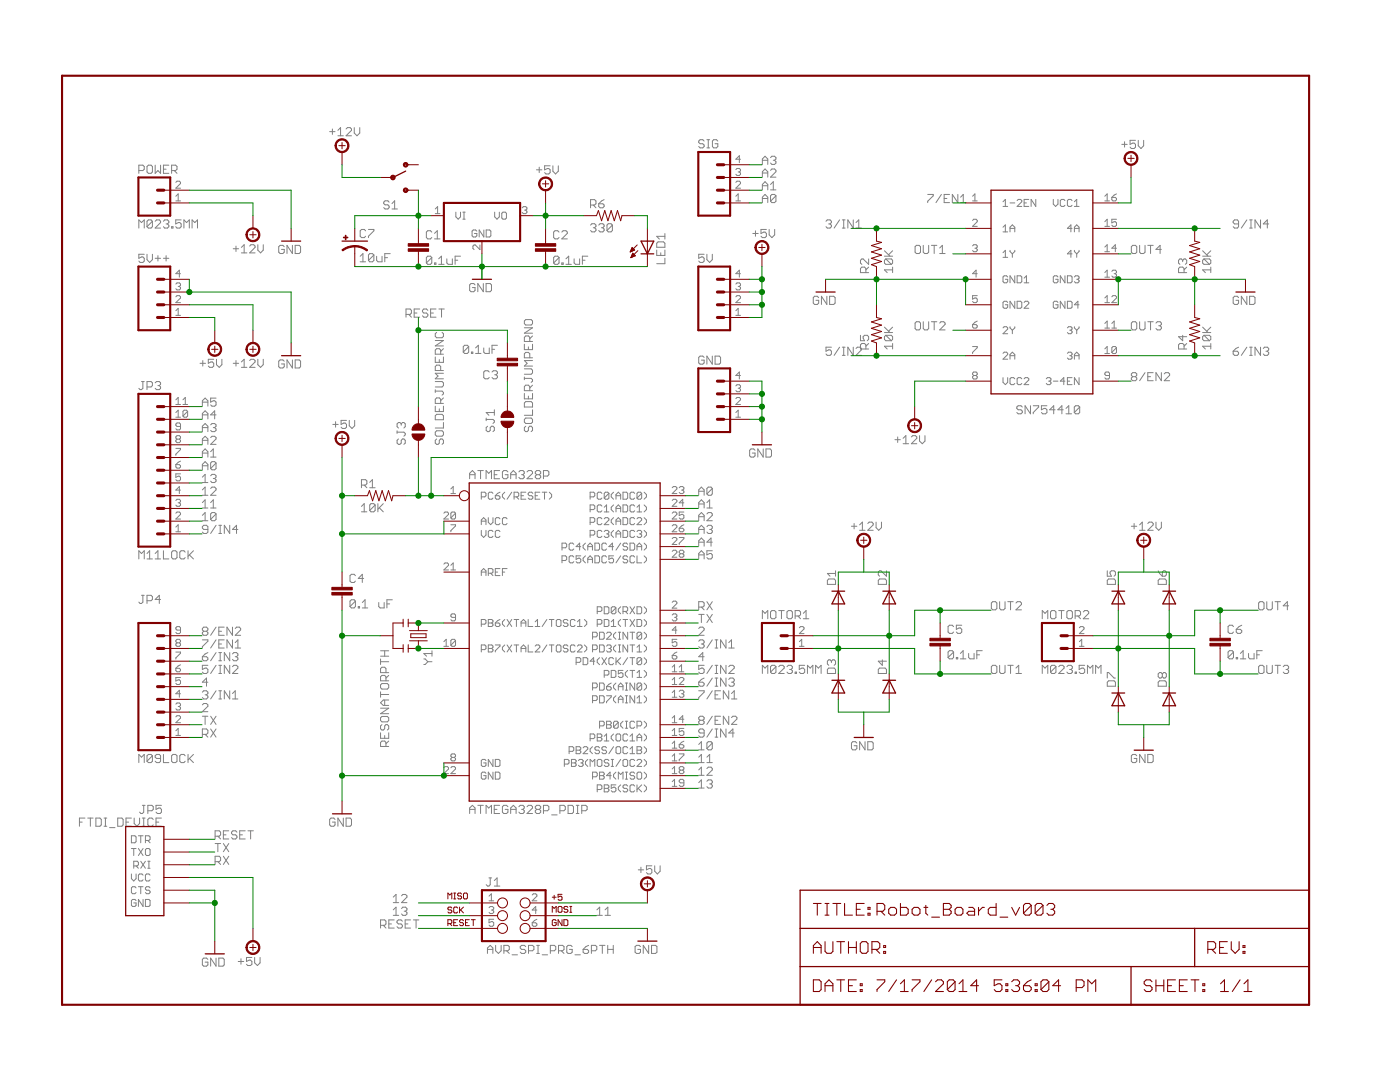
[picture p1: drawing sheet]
<svg xmlns="http://www.w3.org/2000/svg" width="279mm" height="216mm" viewBox="0 0 279 216" stroke-linecap="round" stroke-linejoin="round" font-family="sans-serif">
<g fill="none" stroke="#808080" stroke-width=".2">
<path d="M27.7 34h.8l.3-.2v-.6l-.3-.2h-.8v1.6M29.6 33h.5l.3 .2v1.1l-.3 .3h-.5l-.3-.3v-1.1zM31 33v1.6l.5-.6 .5 .6v-1.6M32.6 33.8h.5M33.7 33h-1.1v1.6h1.1M34.2 34h.9l.2-.2v-.6l-.2-.2h-.9v1.6M34.8 34l.5 .6M35.1 36.4l.2-.2h.5l.2 .2v.2l-.9 .9h.9M35.1 39.2l.5-.5v1.4M65.8 26.3h1.1M66.3 25.7v1.1M67.4 26l.6-.5v1.6"/>
<path d="M67.4 27.1h1.1M69.1 25.7l.2-.2h.6l.2 .2v.3l-1 1.1h1M70.7 25.5v1l.5 .6 .6-.6v-1M107.1 33.9h1M107.6 33.4v1M109.8 33.1h-1.1v.8l.8-.3 .3 .3v.5l-.3 .3h-.5l-.3-.3M110.3 33.1v1.1l.6 .5 .5-.5v-1.1M120.6 39.8l-.6 .3-.5 .6M140.5 28.2l-.2-.3h-.6l-.3 .3v.2l.3 .3h.6l.2 .3v.2l-.2 .3h-.6l-.3-.3M141.1 27.9h.5M141.1 29.5h.5M141.4 27.9v1.6"/>
<path d="M143.3 28.2l-.3-.3h-.6l-.2 .3v1l.2 .3h.6l.3-.3v-.5h-.6M146.9 33.8l.2-.2h.5l.2 .2v.3l-.2 .2M146.9 36.4l.2-.2h.5l.2 .2v.2l-.9 .9h.9M146.9 39.2l.4-.5v1.4M147.3 34.3h.3M147.6 34.3l.2 .2v.3l-.2 .2h-.5l-.2-.2M147.8 31.8h-.9l.7-.7v1.4M152.1 32.8v-1.1l.6-.5 .5 .5v1.1M152.1 35.3v-1l.6-.6 .5 .6v1M152.1 37.9v-1.1l.6-.5 .5 .5v1.1M152.1 32h1.1M152.1 34.5h1.1"/>
<path d="M152.1 37.1h1.1M152.1 39.6h1.1M153.8 31.5l.3-.3h.5l.3 .3v.2l-.3 .3M153.8 34l.3-.3h.5l.3 .3v.3l-1.1 1h1.1M153.8 36.8l.5-.5v1.6M153.8 37.9h1.1M154.3 32h.3M154.6 32l.3 .3v.2l-.3 .3h-.5l-.3-.3M154.9 39.1l-.3-.3h-.5l-.3 .3v1.1M154.9 39.1v1.1l-.3 .2h-.5l-.3-.2M154.9 39.1l-1.1 1.1M185.1 38.8h1.1v.3l-1.1 1.1v.2"/>
<path d="M187.9 38.8l-1.1 1.6M188.4 39.6h.6M189.5 38.8h-1.1v1.6h1.1M191.2 38.8v1.6l-1.1-1.6v1.6M191.7 39.3l.5-.5v1.6M194.1 39.2l.5-.5v1.4M205.3 39.8h-.9v1.4h.9M206.7 39.8v1.4l-.9-1.4v1.4M210.2 39.8v.9l.5 .5 .4-.5v-.9M220.5 39.2l.5-.5v1.4M221.9 39.4h.7l.2 .2v.3l-.2 .2h-.5l-.2-.2zM222.8 38.7l-.9 .7"/>
<path d="M223.9 28.8h1.1M224.4 28.3v1.1M226.6 28h-1.1v.8l.6-.2h.2l.3 .2v.6l-.3 .2h-.5l-.3-.2M227.2 28v1.1l.5 .5 .5-.5v-1.1M27.7 45.5v-1.6l.5 .5 .6-.5v1.6M28.8 50.7h-1.1v.8l.8-.2 .3 .2v.6l-.3 .3h-.5l-.3-.3M29.3 50.7v1.1l.6 .6 .5-.6v-1.1M30.4 44.2l-.3-.3h-.5l-.3 .3v1M30.4 44.2v1l-.3 .3h-.5l-.3-.3M30.4 44.2l-1.1 1M31 44.2l.2-.3h.6l.2 .3v.2l-1 1.1h1M31 51.5h1"/>
<path d="M31.5 51v1.1M32.6 44.2l.3-.3h.5l.3 .3v.2l-.3 .3M32.6 51.5h1.1M33.1 44.7h.3M33.1 51v1.1M33.4 44.7l.3 .3v.2l-.3 .3h-.5l-.3-.3M34.2 45.2h.3v.3h-.3zM35.1 56.7l.2-.2h.5l.2 .2v.2l-.2 .2M35.1 59.2l.2-.2h.5l.2 .2v.3l-.9 .9h.9M35.1 40.1h.9M35.6 57.1h.2M35.8 57.1l.2 .3v.2l-.2 .2h-.5l-.2-.2"/>
<path d="M36 54.6h-.9l.7-.7v1.4M36.2 43.9h-1.1v.8l.8-.3 .3 .3v.5l-.3 .3h-.6l-.2-.3M36.7 45.5v-1.6l.5 .5 .6-.5v1.6M38.3 45.5v-1.6l.6 .5 .5-.5v1.6M46.5 49.6h1.1M47.1 49.1v1.1M48.2 49.4l.5-.6v1.7M48.2 50.5h1.1M49.8 49.1l.3-.3h.5l.3 .3v.3l-1.1 1.1h1.1M51.5 48.8v1.1l.5 .6 .5-.6v-1.1M56.7 49.2l-.2-.2h-.6l-.3 .2v1.1l.3 .3h.6l.2-.3v-.5h-.5M58.4 49v1.6l-1.1-1.6v1.6"/>
<path d="M58.9 49h.8l.3 .2v1.1l-.3 .3h-.8zM71.9 51.1l.5-.5v1.6M71.9 52.2h1.1M73 46.1l-.3-.3h-.5l-.3 .3v1l.3 .3h.5l.3-.3M73.5 45.8h1.1v.3l-1.1 1v.3M74.6 50.9l-.3-.3h-.5l-.3 .3v1.1M74.6 50.9v1.1l-.3 .2h-.5l-.3-.2M74.6 50.9l-1.1 1.1M75.2 51.1v.9l.2 .2h.8v-1.1M76.8 51.4h.5M77.7 40.3l-.3-.2h-.5l-.3 .2v.3l.3 .3h.5l.3 .2v.3l-.3 .3h-.5l-.3-.3M77.9 50.6h-1.1v1.6"/>
<path d="M78.2 41.7h1.1M78.2 40.6l.6-.5v1.6M86.2 46.3l-.3-.3h-.5l-.3 .3v1.1l.3 .3h.5l.3-.3M86.2 51.4l-.3-.3h-.5l-.3 .3v1.1M86.2 51.4v1.1l-.3 .2h-.5l-.3-.2M86.2 51.4l-1.1 1.1M86.7 52.5h.3v.2h-.3zM86.7 47.7h1.1M86.7 46.6l.6-.6v1.7M86.9 41.7l.4-.5v1.4M86.9 42.6h.9M87.5 52.7h1.1"/>
<path d="M87.5 51.6l.6-.5v1.6M89.2 51.6v.9l.3 .2h.8v-1.1M90.8 51.9h.6M91 42.3v1l.4 .4 .5-.4v-1M91.9 51.1h-1.1v1.6M92.4 43.7h.4M92.4 42.3h.4M92.6 42.3v1.4M94.8 56.9l-.2-.3h-.6l-.3 .3v1l.3 .3h.6l.2-.3v-.5h-.5M95.2 46.1l-.3-.2h-.5l-.2 .2v1l.2 .2h.5l.3-.2v-.5h-.5M95.8 48.9v.9l-1-.9h-.2l-.2 .2v.5l.2 .2M96.5 56.6v1.6l-1.1-1.6v1.6"/>
<path d="M96.6 45.9v1.4l-1-1.4v1.4M97 56.6h.8l.3 .3v1l-.3 .3h-.8zM97 45.9h.7l.3 .2v1l-.3 .2h-.7zM98.7 42.3v1l.5 .4 .5-.4v-1M100.1 42.6l.3-.3h.4l.3 .3v.9l-.3 .2h-.4l-.3-.2zM104.2 41.5l.3-.3h.4l.3 .3v.2l-.3 .2M104.7 41.9h.2M104.9 41.9l.3 .3v.2l-.3 .2h-.4l-.3-.2M111.6 51.4l-.3-.3h-.5l-.3 .3v1.1M111.6 51.4v1.1l-.3 .2h-.5l-.3-.2M111.6 46.3l-.3-.3h-.5l-.3 .3v1.1l.3 .3h.5l.3-.3M111.6 51.4l-1.1 1.1"/>
<path d="M112.1 52.5h.3v.2h-.3zM112.1 46.3l.3-.3h.5l.3 .3v.3l-1.1 1.1h1.1M112.9 52.7h1.1M112.9 51.6l.6-.5v1.6M114.6 51.6v.9l.3 .2h.8v-1.1M116.2 51.9h.6M117.3 51.1h-1.1v1.6M117.9 44.9l.2-.3h.6l.2 .3v.3l-.2 .2M117.9 40.9h.8l.2-.2v-.6l-.2-.3h-.8v1.7M118.4 45.4h.3M118.4 40.9l.5 .6M118.7 45.4l.2 .3v.3l-.2 .3h-.6l-.2-.3"/>
<path d="M119.5 44.9l.3-.3h.5l.3 .3v.3l-.3 .2M119.5 40.7h.8l.3 .2v.3l-.3 .3h-.5l-.3-.3zM120 45.4h.3M120.3 45.4l.3 .3v.3l-.3 .3h-.5l-.3-.3M122.2 44.9l-.3-.3h-.5l-.3 .3v1.1M122.2 44.9v1.1l-.3 .3h-.5l-.3-.3M122.2 44.9l-1.1 1.1M131.1 48.5l.2-.2h1.1l.3 .2v.8h-1.6zM131.1 49.9v1.1h1.6v-1.1M131.9 50.4v.6M132.7 51.5v1.1h-1.6M132.7 46.6v1.1"/>
<path d="M132.7 47.2h-1.6l.5 .5M140.5 50.7h-1.1v.8l.6-.2h.3l.2 .2v.6l-.2 .3h-.6l-.3-.3M141.1 50.7v1.1l.5 .6 .6-.6v-1.1M146.9 59.2l.2-.2h.5l.2 .2v.3l-.9 .9h.9M146.9 56.7l.2-.2h.5l.2 .2v.2l-.2 .2M146.9 40.1h.9M147.3 57.1h.3M147.6 57.1l.2 .3v.2l-.2 .2h-.5l-.2-.2M147.8 54.6h-.9l.7-.7v1.4M150.2 46.6h1.1M150.8 46.1v1M152.1 40.4v-1.1l.6-.5 .5 .5v1.1"/>
<path d="M153 45.8h-1.1v.8l.5-.3h.3l.3 .3v.5l-.3 .3h-.6l-.2-.3M153.5 45.8v1.1l.6 .5 .5-.5v-1.1M163.4 59.4l-.3-.3h-.5l-.3 .3v1.1l.3 .2h.5l.3-.2v-.6h-.6M164.8 44.2l.3-.3h.6l.2 .3v.2l-.2 .3M165 59.1v1.6l-1.1-1.6v1.6M165.4 44.7h.3M165.6 59.1h.8l.3 .3v1.1l-.3 .2h-.8zM165.7 44.7l.2 .3v.2l-.2 .3h-.6l-.3-.3M167.6 43.9l-1.1 1.6M168.1 43.9h.6M168.1 45.5h.6M168.4 43.9v1.6"/>
<path d="M170.3 43.9v1.6l-1.1-1.6v1.6M170.8 45.5h1.1M170.8 44.4l.6-.5v1.6M172.8 54.4v-.8l-.3-.3h-.5l-.3 .3v.8h1.7M173.4 51.7v1l-1.1-1h-.3l-.3 .2v.6l.3 .2M173.4 53.3l-.6 .5M176.5 51.1h1.6M176.5 50l1.1 1.1M176.8 51.7l-.3 .2v.6l.3 .2h1.1M176.8 51.7h1.1l.2 .2v.6l-.2 .2M176.8 51.7l1.1 1M178.1 53.8h-1.6l.6 .6"/>
<path d="M178.1 53.3v1.1M178.1 50l-.8 .8M182.9 49h.5l.3 .2v1.1l-.3 .3h-.5l-.3-.3v-1.1zM184.3 49v1.3l.2 .3h.6l.2-.3v-1.3M185.9 49h1.1M186.4 49v1.6M187.5 50.6h1.1M187.5 49.5l.6-.5v1.6M191.7 40.4h1.1M194.1 49.1l.2-.3h.5l.2 .3v.2l-.2 .2M194.1 44l.2-.2h.5l.2 .2v.2l-.9 1h.9M194.1 40.1h.9"/>
<path d="M194.6 49.5h.2M194.8 49.5l.2 .3v.2l-.2 .2h-.5l-.2-.2M195 59h-.9v.7l.7-.2 .2 .2v.5l-.2 .2h-.5l-.2-.2M195 54.6h-.9l.7-.7v1.4M200.2 46.3h.9M200.2 45.3l.4-.4v1.4M200.2 41.2h.9M200.2 40.3l.4-.5v1.4M200.2 50.4l.4-.4v1.4M200.2 51.4h.9M201.1 55.3l-.2-.3h-.5l-.2 .3v.9l.2 .2h.5l.2-.2v-.5h-.5M201.6 40.5h.9"/>
<path d="M201.6 46.3v-1l.4-.4 .5 .4v1M201.6 50v.2l.4 .5M201.6 45.6h.9M202 50.7v.7M202.5 55v1.4l-.9-1.4v1.4M202.5 50v.2l-.5 .5M203 40l.2-.2h.5l.2 .2v.3l-.9 .9h.9M203 55h.7l.2 .3v.9l-.2 .2h-.7zM204.4 56.4h.9M204.4 40.5h.5M204.4 55.5l.5-.5v1.4M211.1 55.3l-.2-.3h-.5l-.2 .3v.9l.2 .2h.5l.2-.2v-.5h-.4"/>
<path d="M212.5 40l-.2-.2h-.5l-.2 .2v1l.2 .2h.5l.2-.2M212.5 55v1.4l-.9-1.4v1.4M213 55h.7l.3 .3v.9l-.3 .2h-.7zM214 50.7h-1l.7-.7v1.4M214 45.6h-1l.7-.7v1.4M214 40l-.3-.2h-.4l-.3 .2v1l.3 .2h.4l.3-.2M214.4 41.2h.9M214.4 45.6h.9M214.4 55.3l.3-.3h.4l.2 .3v.2l-.2 .2M214.4 40.3l.5-.5v1.4M214.4 46.3v-1l.5-.4 .4 .4v1M214.4 50v.2l.5 .5"/>
<path d="M214.9 55.7h.2M214.9 50.7v.7M215.1 55.7l.2 .3v.2l-.2 .2h-.4l-.3-.2M215.3 50v.2l-.4 .5M220.5 49.3l.5-.5v1.4M220.5 59.5l.5-.5v1.4M220.5 40.1h.9M220.5 45.2h.9M220.5 50.2h.9M220.5 44.2l.5-.4v1.4M220.5 54.4l.5-.5v1.4M220.5 55.3h.9"/>
<path d="M221.9 59.2l.2-.2h.5l.2 .2v.3l-.9 .9h.9M221.9 54.1l.2-.2h.5l.2 .2v.3l-.2 .2M222.4 54.6h.2M222.6 54.6l.2 .2v.3l-.2 .2h-.5l-.2-.2M222.8 43.8h-.9v.7l.5-.3h.2l.2 .3v.4l-.2 .3h-.5l-.2-.3M222.8 49.5h-.9l.7-.7v1.4M226.1 49h.5l.3 .2v1.1l-.3 .3h-.5l-.3-.3v-1.1zM227.4 49v1.3l.3 .3h.5l.3-.3v-1.3M229.1 49h1M229.6 49v1.6M231.8 49.8h-1.1l.8-.8v1.6M236 51.9l-.2-.2h-.3l-.3 .2v.6l.3 .2"/>
<path d="M236 51.9l.3-.2h.3l.2 .2v.6l-.2 .2M236 51.9v.3M236.3 54.4v-.8l-.3-.3h-.5l-.3 .3v.8h1.6M236.8 53.3l-.5 .5M240 51.1h1.6M240 50l1.1 1.1M240.3 51.7l-.3 .2v.6l.3 .2h1.1M240.3 51.7h1.1l.2 .2v.6l-.2 .2M240.3 51.7l1.1 1M241.6 53.8h-1.6l.6 .6M241.6 53.3v1.1M241.6 50l-.8 .8"/>
<path d="M247.2 59.4l-.3-.3h-.5l-.3 .3v1.1l.3 .2h.5l.3-.2v-.6h-.5M247.2 44.7h-.8l-.3-.3v-.2l.3-.3h.5l.3 .3v1l-.3 .3h-.5l-.3-.3M248.8 59.1v1.6l-1.1-1.6v1.6M248.8 43.9l-1.1 1.6M249.4 59.1h.8l.3 .3v1.1l-.3 .2h-.8zM249.4 43.9h.5M249.4 45.5h.5M249.7 43.9v1.6M251.6 43.9v1.6l-1.1-1.6v1.6M253.2 44.7h-1.1l.8-.8v1.6M28.2 76.1h.6M28.5 76.1v1.4l-.3 .2h-.2l-.3-.2"/>
<path d="M29.3 77.2h.8l.3-.3v-.5l-.3-.3h-.8v1.6M31 76.4l.2-.3h.6l.2 .3v.3l-.2 .2M31.5 76.9h.3M31.8 76.9l.2 .3v.3l-.2 .2h-.6l-.2-.2M35.1 62l.5-.5v1.4M35.1 79.8l.5-.5v1.4M35.1 62.9h.9M36.5 79.8l.5-.5v1.4M39.9 72.5h1.1M40.5 71.9v1.1M42.7 71.7h-1.1v.8l.8-.3 .3 .3v.5l-.3 .3h-.6l-.2-.3M43.1 79.4h-1.1v.8l.8-.2 .3 .2v.6l-.3 .2h-.5l-.3-.2"/>
<path d="M43.2 71.7v1.1l.6 .5 .5-.5v-1.1M46.5 72.5h1.1M47.1 71.9v1.1M48.2 73.3h1.1M48.2 72.2l.5-.5v1.6M49.8 71.9l.3-.2h.5l.3 .2v.3l-1.1 1.1h1.1M51.5 71.7v1.1l.5 .5 .5-.5v-1.1M56.7 72.1l-.2-.3h-.6l-.3 .3v1.1l.3 .2h.6l.2-.2v-.6h-.5M58.4 71.8v1.6l-1.1-1.6v1.6M58.9 71.8h.8l.3 .3v1.1l-.3 .2h-.8zM81 62.7h.9l.2-.2v-.6l-.2-.2h-.9v1.6M81.6 62.7l.5 .6"/>
<path d="M82.7 62.5h.5M83.8 61.7h-1.1v1.6h1.1M85.4 61.9l-.3-.2h-.5l-.3 .2v.3l.3 .3h.5l.3 .2v.3l-.3 .3h-.5l-.3-.3M85.9 62.5h.6M86.9 71.2v1.1h1.6v-1.1M86.9 77.8v.5M86.9 76.1h1.3l.3 .3v.5l-.3 .3h-1.3M86.9 78h1.3l.3 .3v.3l-.3 .2M86.9 67.9h1.6l-1.6 1.1h1.6M87 61.7h-1.1v1.6h1.1M87.1 66.3l-.2 .3v.5l.2 .3h1.1l.3-.3v-.5l-.3-.3M87.6 61.7h1.1"/>
<path d="M87.7 71.8v.5M87.9 70.7v-.9l-.2-.2h-.6l-.2 .2v.9h1.6M87.9 73.9v-.8l-.2-.2h-.6l-.2 .2v.8h1.6M88.1 61.7v1.6M88.5 79.4l-.6 .5M88.5 74.5h-1.6l.5 .5-.5 .6h1.6M88.5 69.6l-.6 .5M93.5 69.2l-.2-.3h-.6l-.2 .3v1.1M93.5 69.2v1.1l-.2 .2h-.6l-.2-.2M93.5 69.2l-1 1.1M94.1 70.3h.3v.2h-.3zM94.9 70.5h1.1"/>
<path d="M94.9 69.4l.6-.5v1.6M96.5 69.4v.9l.3 .2h.8v-1.1M97.6 74.2l-.2-.2h-.6l-.3 .2v1.1l.3 .3h.6l.2-.3M98.2 69.7h.5M98.2 74.2l.3-.2h.5l.3 .2v.3l-.3 .3M98.7 74.8h.3M99 74.8l.3 .3v.2l-.3 .3h-.5l-.3-.3M99.3 68.9h-1.1v1.6M104.6 64.1l.3-.3h1.1l.3 .3v.5l-.3 .3h-1.1l-.3-.3zM104.6 68.7v1.1h1.7v-1.1M104.6 75.2v.6M104.6 78.5v1.1h1.7v-1.1"/>
<path d="M104.6 73.6h1.4l.3 .3v.5l-.3 .3h-1.4M104.6 75.5h1.4l.3 .3v.3l-.3 .2M104.6 65.4h1.7l-1.7 1.1h1.7M105.5 69.2v.6M105.5 79v.6M105.7 68.1v-.8l-.2-.3h-.6l-.3 .3v.8h1.7M105.7 71.4v-.8l-.2-.3h-.6l-.3 .3v.8h1.7M105.7 78v-.9l-.2-.2h-.6l-.3 .2v.9h1.7M106.3 71.9h-1.7l.6 .6-.6 .5h1.7M106.3 76.9l-.6 .5M106.3 67l-.6 .6M140.5 71.3l-.2-.2h-.6l-.3 .2v1.1l.3 .3h.6l.2-.3v-.5h-.5"/>
<path d="M142.2 71.1v1.6l-1.1-1.6v1.6M142.7 71.1h.8l.3 .2v1.1l-.3 .3h-.8zM146.9 77l.2-.2h.5l.2 .2v.2l-.2 .3M146.9 79.5l.2-.2h.5l.2 .2v.3l-.9 .9h.9M146.9 62.9h.9M146.9 62l.4-.5v1.4M147.3 77.5h.3M147.6 77.5l.2 .2v.2l-.2 .3h-.5l-.2-.3M147.8 74.9h-.9l.7-.7v1.4M165.9 69.3h-1.1v.8l.6-.3h.3l.2 .3v.5l-.2 .3h-.6l-.3-.3M167.6 69.3l-1.1 1.6M168.1 69.3h.6"/>
<path d="M168.1 70.9h.6M168.4 69.3v1.6M170.3 69.3v1.6l-1.1-1.6v1.6M170.8 69.5l.3-.2h.6l.2 .2v.3l-1.1 1.1h1.1M171.7 66.9v1.1h.8l-.2-.8 .2-.3h.6l.3 .3v.5l-.3 .3M172.8 69.6v-.8l-.3-.3h-.5l-.3 .3v.8h1.7M173.4 68.5l-.6 .6M176.5 66.4h1.6M176.5 65.3l1.1 1.1M176.8 66.9h1.1l.2 .3v.5l-.2 .3M176.8 66.9l-.3 .3v.5l.3 .3h1.1M176.8 66.9l1.1 1.1"/>
<path d="M178.1 68.5v1.1M178.1 69.1h-1.6l.6 .5M178.1 65.3l-.8 .8M182.9 64.2h.5l.3 .3v1.1l-.3 .2h-.5l-.3-.2v-1.1zM184.3 64.2v1.4l.2 .2h.6l.2-.2v-1.4M185.9 64.2h1.1M186.4 64.2v1.6M187.5 64.5l.3-.3h.5l.3 .3v.2l-1.1 1.1h1.1M194.1 64.8h.7l.2 .2v.2l-.2 .3h-.5l-.2-.3zM194.1 69.2h.9v.2l-.9 .9v.2M194.3 74.9l-.2-.2v-.2l.2-.3h.5l.2 .3v.2l-.2 .2M194.3 74.9l-.2 .3v.2l.2 .2h.5l.2-.2v-.2l-.2-.3"/>
<path d="M194.3 74.9h.5M195 64.1l-.9 .7M200.2 70.5l.2-.2h.5l.2 .2v.2l-.9 1h.9M200.2 75.4v.9l.4 .5 .5-.5v-.9M200.2 65.4l.2-.2h.5l.2 .2v.3l-.9 .9h.9M201.1 60.3l-.2-.2h-.5l-.2 .2v1l.2 .2h.5l.2-.2v-.5h-.5M201.6 71.7v-1l.4-.4 .5 .4v1M201.6 65.2v.2l.4 .5M201.6 71h.9M202 65.9v.7M202.5 75.6l-.2-.2h-.5l-.2 .2v.9l.2 .3h.5l.2-.3M202.5 60.1v1.4l-.9-1.4v1.4"/>
<path d="M202.5 65.2v.2l-.5 .5M203 60.1h.7l.2 .2v1l-.2 .2h-.7zM203.9 75.6l-.2-.2h-.5l-.2 .2v.9l.2 .3h.5l.2-.3M204.4 75.6l.2-.2h.5l.2 .2v.2l-.9 1h.9M204.4 60.3l.2-.2h.5l.2 .2v.3l-.9 .9h.9M208.8 75.6l.2-.2h.5l.2 .2v.2l-.2 .3M209.3 76.1h.2M209.5 76.1l.2 .2v.2l-.2 .3h-.5l-.2-.3M210.2 76.1h.9M211.1 60.3l-.2-.2h-.5l-.2 .2v1l.2 .2h.5l.2-.2v-.5h-.4M212.5 60.1v1.4l-.9-1.4v1.4M212.5 76.1h-.9l.7-.7v1.4"/>
<path d="M213 70.5l.3-.2h.4l.3 .2v.2l-.3 .3M213 60.1h.7l.3 .2v1l-.3 .2h-.7zM213 65.4l.3-.2h.4l.3 .2v.3l-.3 .2M213 76.1h.5M213.5 71h.2M213.5 65.9h.2M213.7 65.9l.3 .2v.3l-.3 .2h-.4l-.3-.2M213.7 71l.3 .2v.2l-.3 .3h-.4l-.3-.3M214 75.4h-1v1.4h1M214.4 71h.9M214.4 65.2v.2l.5 .5M214.4 71.7v-1l.5-.4 .4 .4v1"/>
<path d="M214.9 65.9v.7M215.3 60.8h-.9l.7-.7v1.4M215.3 75.4v1.4l-.9-1.4v1.4M215.3 65.2v.2l-.4 .5M220.5 70.5h.9M220.5 69.6l.5-.4v1.3M220.5 64.5l.5-.4v1.4M220.5 60.4h.9M220.5 65.5h.9M221.4 74.9h-.7l-.2-.2v-.2l.2-.3h.5l.2 .3v.9l-.2 .2h-.5l-.2-.2M221.9 65.5h.9M221.9 64.5l.5-.4v1.4"/>
<path d="M222.8 69.4v.9l-.2 .2h-.5l-.2-.2M222.8 69.4l-.9 .9M222.8 69.4l-.2-.2h-.5l-.2 .2v.9M226.1 64.2h.5l.3 .3v1.1l-.3 .2h-.5l-.3-.2v-1.1zM226.1 75.2l-.3-.3v-.3l.3-.2h.5l.3 .2v.3l-.3 .3M226.1 75.2l-.3 .2v.3l.3 .3h.5l.3-.3v-.3l-.3-.2M226.1 75.2h.5M227.4 64.2v1.4l.3 .2h.5l.3-.2v-1.4M228.5 74.4l-1.1 1.6M229.1 64.2h1M229.1 75.2h.5M229.6 64.2v1.6"/>
<path d="M230.1 74.4h-1v1.6h1M230.7 64.5l.3-.3h.5l.3 .3v.2l-.3 .3M231.2 65h.3M231.5 65l.3 .3v.3l-.3 .2h-.5l-.3-.2M231.8 74.4v1.6l-1.1-1.6v1.6M232.3 74.6l.3-.2h.6l.2 .2v.3l-1.1 1.1h1.1M236 66.9v1.1l-.8-.8h1.6M236.3 69.6v-.8l-.3-.3h-.5l-.3 .3v.8h1.6M236.8 68.5l-.5 .6M240 66.4h1.6M240 65.3l1.1 1.1M240.3 66.9h1.1l.2 .3v.5l-.2 .3"/>
<path d="M240.3 66.9l-.3 .3v.5l.3 .3h1.1M240.3 66.9l1.1 1.1M241.6 68.5v1.1M241.6 69.1h-1.6l.6 .5M241.6 65.3l-.8 .8M246.1 70.1h.8l.3 .3v.2l-.3 .3h-.5l-.3-.3zM247.2 69.3l-.5 .2-.6 .6M248.8 69.3l-1.1 1.6M249.4 69.3h.5M249.4 70.9h.5M249.7 69.3v1.6M251.6 69.3v1.6l-1.1-1.6v1.6"/>
<path d="M252.1 69.5l.3-.2h.5l.3 .2v.3l-.3 .3M252.6 70.1h.3M252.9 70.1l.3 .3v.2l-.3 .3h-.5l-.3-.3M35.1 89.5h.9v.2l-.9 .9v.3M35.1 92.7h.7l.2 .2v.3l-.2 .2h-.5l-.2-.2zM35.1 99.9l.2-.3h.5l.2 .3v.2l-.2 .2M35.1 82.3l.5-.4v1.3M35.1 83.2h.9M35.1 80.7h.9M35.3 87.6h.5M35.3 87.6l-.2-.2v-.2l.2-.3h.5l.2 .3v.2l-.2 .2M35.3 87.6l-.2 .3v.2l.2 .2h.5l.2-.2v-.2l-.2-.3"/>
<path d="M36 94.6h-.9v.6l.7-.2 .2 .2v.5l-.2 .2h-.5l-.2-.2M36 85.1h-.7l-.2-.2v-.3l.2-.2h.5l.2 .2v1l-.2 .2h-.5l-.2-.2M36 97.8h-.9l.7-.7v1.4M36 92l-.9 .7M36.5 80.7h.9M37.4 82.1v.9l-.2 .2h-.5l-.2-.2M37.4 82.1l-.2-.2h-.5l-.2 .2v.9M37.4 82.1l-.9 .9M40.4 81v-1l.5-.6 .6 .6v1M40.4 83.6v-1.1l.5-.5 .6 .5v1.1M40.4 86.1v-1.1l.5-.5 .6 .5v1.1M40.4 88.7v-1.1l.5-.5 .6 .5v1.1"/>
<path d="M40.4 91.2v-1.1l.5-.5 .6 .5v1.1M40.4 93.7v-1l.5-.6 .6 .6v1M40.4 90.4h1.1M40.4 95.2l.5-.5v1.6M40.4 97.7l.5-.5v1.6M40.4 98.8h1.1M40.4 96.3h1.1M40.4 80.2h1.1M40.4 82.8h1.1M40.4 85.3h1.1M40.4 87.9h1.1M40.4 92.9h1.1"/>
<path d="M42 84.8l.3-.3h.5l.3 .3v.2l-.3 .3M42 87.3l.3-.2h.5l.3 .2v.3l-1.1 1.1h1.1M42 94.9l.3-.2h.5l.3 .2v.3l-.3 .3M42 97.5l.3-.3h.5l.3 .3v.2l-1.1 1.1h1.1M42 91.2h1.1M42 90.1l.6-.5v1.6M42.6 95.5h.2M42.6 85.3h.2M42.8 85.3l.3 .3v.3l-.3 .2h-.5l-.3-.2M42.8 95.5l.3 .3v.2l-.3 .3h-.5l-.3-.3M43.1 92.4l-.3-.3h-.5l-.3 .3v1.1M43.1 92.4v1.1l-.3 .2h-.5l-.3-.2"/>
<path d="M43.1 82.8h-1.1l.8-.8v1.6M43.1 92.4l-1.1 1.1M66.4 84.7h1.1M67 84.1v1.1M69.2 83.9h-1.1v.8l.5-.3h.3l.3 .3v.5l-.3 .3h-.6l-.2-.3M69.7 83.9v1.1l.6 .5 .5-.5v-1.1M72.1 96.8h.9l.2-.3v-.5l-.2-.3h-.9v1.6M72.7 96.8l.5 .5M73.8 96.2l.5-.5v1.6M73.8 97.3h1.1M79.2 86v.5M79.2 86.2h1.4l.3 .3v.3l-.3 .2"/>
<path d="M79.5 87.6l-.3 .3v.5l.3 .3h.3l.3-.3v-.5l.2-.3h.3l.3 .3v.5l-.3 .3M80.1 84.6l-.3-.3h-.3l-.3 .3v.5l.3 .3M80.1 84.6v.3M80.1 84.6l.2-.3h.3l.3 .3v.5l-.3 .3M86.9 86.2l.2-.2h1.1l.3 .2v.6l-.3 .2h-1.1l-.2-.2zM86.9 81v1.1h1.6v-1.1M87.1 87.6l-.2 .3v.5l.2 .3h.3l.3-.3v-.5l.2-.3h.3l.3 .3v.5l-.3 .3M87.1 82.7h1.1l.3 .3v.8h-1.6v-.8zM87.7 81.6v.5M87.9 80.5v-.8l-.2-.3h-.6l-.2 .3v.8h1.6M88.5 84.3v1.1h-1.6M90 97.6l.4-.5v1.4"/>
<path d="M90 98.5h.9M93.7 95.5v-1.1l.6-.5 .5 .5v1.1M93.7 94.7h1.1M95.4 93.9h1.1M95.9 93.9v1.6M96.1 99.1h.7l.2-.2v-.5l-.2-.2h-.7v1.4M97 95.5v-1.6l.5 .5 .6-.5v1.6M97 83.7h1.4l.3 .2v.3l-.3 .3M97 83.4v.5M97.3 85l-.3 .3v.6l.3 .2h.3l.2-.2v-.6l.3-.3h.3l.3 .3v.6l-.3 .2M98.4 98.4l-.3-.2h-.4l-.2 .2v1l.2 .2h.4l.3-.2M98.6 94.7h.6"/>
<path d="M98.7 81.8v1.1M98.7 82.3h-1.7l.6 .6M98.8 98.9h.7l.3 .2v.3l-.3 .2h-.4l-.3-.2zM99.7 93.9h-1.1v1.6h1.1M99.8 98.2l-1 .7M100.7 98.2l-.4 .5v.4l.4 .5M101.4 94.2l-.3-.3h-.6l-.2 .3v1l.2 .3h.6l.3-.3v-.5h-.6M101.9 95.5v-1.1l.5-.5 .6 .5v1.1M101.9 94.7h1.1M102.1 98.2l-.9 1.4M102.6 99.1h.7l.2-.2v-.5l-.2-.2h-.7v1.4M103.1 99.1l.4 .5"/>
<path d="M103.5 94.2l.3-.3h.6l.2 .3v.2l-.2 .3M104 98.9h.5M104.1 94.7h.3M104.4 94.7l.2 .3v.2l-.2 .3h-.6l-.3-.3M104.9 80.1h1.1l.3 .3v.8h-1.7v-.8zM104.9 83.4h1.1l.3 .3v.5l-.3 .3h-1.1l-.3-.3v-.5zM104.9 85l-.3 .3v.6l.3 .2h.3l.3-.2v-.6l.2-.3h.3l.3 .3v.6l-.3 .2M104.9 98.2h-.9v1.4h.9M105.2 94.2l.3-.3h.5l.3 .3v.2l-1.1 1.1h1.1M106.3 81.8v1.1h-1.7M106.3 98.4l-.2-.2h-.5l-.2 .2v.3l.2 .2h.5l.2 .2v.3l-.2 .2h-.5l-.2-.2M106.8 98.9h.5"/>
<path d="M107.1 94.7l-.3-.3v-.2l.3-.3h.5l.3 .3v.2l-.3 .3M107.1 94.7l-.3 .3v.2l.3 .3h.5l.3-.3v-.2l-.3-.3M107.1 94.7h.5M107.7 98.2h-.9v1.4h.9M108.2 98.2h.9M108.5 95h.8l.2-.3v-.5l-.2-.3h-.8v1.6M108.7 98.2v1.4M109.6 98.2l.5 .5v.4l-.5 .5M117.8 99.1h.7l.2-.2v-.5l-.2-.2h-.7v1.4M120.1 98.4l-.2-.2h-.5l-.2 .2v1l.2 .2h.5l.2-.2M121.5 98.4l-.2-.2h-.5l-.2 .2v1M121.5 98.4v1l-.2 .2h-.5l-.2-.2"/>
<path d="M121.5 98.4l-.9 1M122.4 98.2l-.4 .5v.4l.4 .5M122.9 99.6v-.9l.5-.5 .5 .5v.9M122.9 98.9h1M124.3 98.2h.7l.3 .2v1l-.3 .2h-.7zM126.7 98.4l-.3-.2h-.4l-.3 .2v1l.3 .2h.4l.3-.2M128.1 98.4l-.3-.2h-.4l-.3 .2v1M128.1 98.4v1l-.3 .2h-.4l-.3-.2M128.1 98.4l-1 1M128.5 98.2l.5 .5v.4l-.5 .5M134.2 97.3l.2-.2h.5l.2 .2v.3l-.9 .9h.9M134.2 99.9l.2-.3h.5l.2 .3v.2l-.9 .9h.9"/>
<path d="M135.6 97.3l.2-.2h.4l.3 .2v.3l-.3 .2M136 97.8h.2M136.2 97.8l.3 .2v.3l-.3 .2h-.4l-.2-.2M139.4 98.8v-1.1l.6-.5 .5 .5v1.1M139.4 98h1.1M142.2 97.5l-.3-.3h-.5l-.3 .3v1.1M142.2 97.5v1.1l-.3 .2h-.5l-.3-.2M142.2 97.5l-1.1 1.1M146.9 82.3l.4-.4v1.3M146.9 83.2h.9M150.7 89.9l-.3-.3h-.5l-.3 .3v1.1l.3 .2h.5l.3-.2v-.6h-.6M152.3 89.6v1.6l-1.1-1.6v1.6"/>
<path d="M152.9 89.6h.8l.3 .3v1.1l-.3 .2h-.8zM178.6 87.7h1.1M179.2 87.2v1.1M180.2 87.5l.6-.6v1.6M180.2 88.5h1.1M181.9 87.2l.3-.3h.5l.3 .3v.3l-1.1 1h1.1M183.5 86.9v1.1l.6 .5 .5-.5v-1.1M204 81.2l-.2-.2h-.6l-.3 .2v.3l.3 .3h.6l.2 .2v.3l-.2 .3h-.6l-.3-.3M205.7 81v1.6l-1.1-1.6v1.6M206.2 81h1.1v.2l-1.1 1.1v.3M208.9 81h-1.1v.8l.6-.3h.3l.2 .3v.5l-.2 .3h-.6l-.3-.3M210.6 81.8h-1.1l.8-.8v1.6"/>
<path d="M212.2 81.8h-1.1l.8-.8v1.6M212.7 82.6h1.1M212.7 81.5l.6-.5v1.6M215.5 81.2l-.3-.2h-.5l-.3 .2v1.1M215.5 81.2v1.1l-.3 .3h-.5l-.3-.3M215.5 81.2l-1.1 1.1M27.7 111.5v-1.6l.5 .5 .6-.5v1.6M28.2 118.8h.6M28.5 118.8v1.3l-.3 .3h-.2l-.3-.3M29.3 110.4l.6-.5v1.6M29.3 111.5h1.1M29.3 119.9h.8l.3-.3v-.5l-.3-.3h-.8v1.6"/>
<path d="M31 111.5h1M31 110.4l.5-.5v1.6M32 119.6h-1l.8-.8v1.6M32.6 109.9v1.6h1.1M34.2 110.2l.3-.3h.6l.2 .3v1.1l-.2 .2h-.6l-.3-.2zM35.1 102.4l.2-.2h.5l.2 .2v.2l-.9 1h.9M35.1 106.1h.9M35.1 105.2l.5-.5v1.4M35.6 100.3h.2M35.8 100.3l.2 .3v.2l-.2 .2h-.5l-.2-.2M37 110.2l-.3-.3h-.5l-.3 .3v1.1l.3 .2h.5l.3-.2M37.5 109.9v1.6"/>
<path d="M37.8 110.7l.8 .8M38.6 109.9l-1.1 1.1M40.4 100.3l.5-.6v1.7M40.4 102.8l.5-.5v1.6M40.4 103.9h1.1M40.4 101.4h1.1M41.5 105.6h-.8l-.3-.2v-.3l.3-.3h.5l.3 .3v1.1l-.3 .2h-.5l-.3-.2M42 101.4h1.1M42 100.3l.6-.6v1.7M43.1 102.6l-1.1 1M43.1 102.6l-.3-.3h-.5l-.3 .3v1M43.1 102.6v1l-.3 .3h-.5l-.3-.3"/>
<path d="M43.1 104.8l-1.1 1.6M43.7 104.8h.5M43.7 106.4h.5M43.9 104.8v1.6M45.8 104.8v1.6l-1-1.6v1.6M47.5 105.6h-1.1l.8-.8v1.6M70.9 114.9l-.2-.3h-.6l-.3 .3v1.1l.3 .2h.6l.2-.2M70.9 120l-.2-.3h-.6l-.3 .3v1M70.9 120v1l-.2 .3h-.6l-.3-.3M70.9 120l-1.1 1M72.1 101l.6-.5v1.6M72.1 102.1h1.1"/>
<path d="M72.6 115.4h-1.1l.8-.8v1.6M74.9 100.8v1.1l-.3 .2h-.6l-.2-.2M74.9 100.8l-.3-.3h-.6l-.2 .3v1.1M74.9 100.8l-1.1 1.1M75.4 100.5v1.6M75.7 101.3l.8 .8M76.5 100.5l-1.1 1.1M78.3 119.7h-1.1v1.6M88.6 102.4l.2-.2h.5l.2 .2v.2l-.9 1h.9M88.6 112.6l.2-.3h.5l.2 .3v.2l-.9 .9h.9M90 104.7h.9v.2l-.9 1v.2M90 113.7h.9"/>
<path d="M90 112.8l.4-.5v1.4M90.9 102.4l-.2-.2h-.5l-.2 .2v.9M90.9 102.4v.9l-.2 .3h-.5l-.2-.3M90.9 102.4l-.9 .9M96.1 104.7v-.9l.4-.5 .5 .5v.9M96.1 105.8v1l.4 .4 .5-.4v-1M96.1 114.9v-1l.4-.4 .5 .4v1M96.1 114.2h.9M96.1 104h.9M97.5 103.3v.9l.4 .5 .5-.5v-.9M97.5 114.4h.6l.3-.2v-.5l-.3-.2h-.6v1.4M97.9 114.4l.5 .5"/>
<path d="M98.4 106.1l-.3-.3h-.4l-.2 .3v.9l.2 .2h.4l.3-.2M98.8 114.2h.5M99.8 106.1l-.3-.3h-.4l-.3 .3v.9l.3 .2h.4l.3-.2M99.8 103.5l-.3-.2h-.4l-.3 .2v1l.3 .2h.4l.3-.2M99.8 113.5h-1v1.4h1M100.3 114.2h.4M101.2 103.5l-.2-.2h-.5l-.2 .2v1l.2 .2h.5l.2-.2M101.2 113.5h-.9v1.4M112.2 109.3h.7l.2-.2v-.5l-.2-.2h-.7v1.4M112.2 111.8h.7l.2-.2v-.5l-.2-.2h-.7v1.4M114.5 111.1l-.2-.2h-.5l-.2 .2v1l.2 .2h.5l.2-.2M114.5 108.6l-.2-.2h-.5l-.2 .2v.9l.2 .3h.5l.2-.3"/>
<path d="M115.9 109.1h-.9l.7-.7v1.4M115.9 110.9h-.9v.7l.7-.2 .2 .2v.5l-.2 .2h-.5l-.2-.2M116.8 108.4l-.4 .4v.5l.4 .5M116.8 110.9l-.4 .5v.4l.4 .5M117.3 112.3v-.9l.5-.5 .4 .5v.9M117.3 109.8v-1l.5-.4 .4 .4v1M117.3 111.6h.9M117.3 109.1h.9M117.8 106.8h.7l.2-.3v-.4l-.2-.3h-.7v1.4M117.8 104.2h.7l.2-.2v-.5l-.2-.2h-.7v1.4M117.8 101.7h.7l.2-.2v-.5l-.2-.2h-.7v1.4M118.7 110.9h.7l.3 .2v1l-.3 .2h-.7z"/>
<path d="M118.7 108.4h.7l.3 .2v.9l-.3 .3h-.7zM120.1 101l-.2-.2h-.5l-.2 .2v.9l.2 .3h.5l.2-.3M120.1 106.1l-.2-.3h-.5l-.2 .3v.9l.2 .2h.5l.2-.2M120.1 103.5l-.2-.2h-.5l-.2 .2v1l.2 .2h.5l.2-.2M120.6 102.2h.9M120.6 103.5l.2-.2h.5l.2 .2v.3l-.9 .9h.9M120.6 106.1l.2-.3h.5l.2 .3v.2l-.2 .2M120.6 101.2l.5-.4v1.4M121.1 108.6l-.3-.2h-.4l-.3 .2v.9l.3 .3h.4l.3-.3M121.1 111.1l-.3-.2h-.4l-.3 .2v1l.3 .2h.4l.3-.2M121.1 106.5h.2M121.3 106.5l.2 .3v.2l-.2 .2h-.5l-.2-.2"/>
<path d="M122.4 109.1h-.9l.7-.7v1.4M122.4 110.9h-.9v.7l.5-.2h.2l.2 .2v.5l-.2 .2h-.4l-.3-.2M122.4 100.8l-.4 .4v.5l.4 .5M122.4 103.3l-.4 .5v.4l.4 .5M122.4 105.8l-.4 .5v.5l.4 .4M122.9 107.2v-.9l.5-.5 .5 .5v.9M122.9 102.2v-1l.5-.4 .5 .4v1M122.9 104.7v-.9l.5-.5 .5 .5v.9M122.9 104h1M122.9 106.5h1M122.9 101.5h1M123.9 110.9l-1 1.4"/>
<path d="M123.9 108.4l-1 1.4M124.3 100.8h.7l.3 .2v.9l-.3 .3h-.7zM124.3 105.8h.7l.3 .3v.9l-.3 .2h-.7zM124.3 103.3h.7l.3 .2v1l-.3 .2h-.7zM125.3 111.1l-.3-.2h-.4l-.3 .2v.3l.3 .2h.4l.3 .2v.3l-.3 .2h-.4l-.3-.2M125.3 108.6l-.3-.2h-.4l-.3 .2v.2l.3 .3h.4l.3 .2v.2l-.3 .3h-.4l-.3-.3M125.7 108.4h.7l.3 .2v.9l-.3 .3h-.7zM126.7 101l-.3-.2h-.4l-.3 .2v.9l.3 .3h.4l.3-.3M126.7 103.5l-.3-.2h-.4l-.3 .2v1l.3 .2h.4l.3-.2M126.7 106.1l-.3-.3h-.4l-.3 .3v.9l.3 .2h.4l.3-.2M126.7 111.1l-.3-.2h-.4l-.3 .2v1l.3 .2h.4l.3-.2M127.1 102.2h1"/>
<path d="M127.1 106.1l.3-.3h.4l.3 .3v.2l-.3 .2M127.1 103.5l.3-.2h.4l.3 .2v.3l-1 .9h1M127.1 109.8v-1l.5-.4 .5 .4v1M127.1 110.9v1.4h1M127.1 101.2l.5-.4v1.4M127.1 109.1h1M127.6 106.5h.2M127.8 106.5l.3 .3v.2l-.3 .2h-.4l-.3-.2M128.5 100.8l.5 .4v.5l-.5 .5M128.5 103.3l.5 .5v.4l-.5 .5M128.5 105.8l.5 .5v.5l-.5 .4M128.5 108.4l.5 .4v.5l-.5 .5"/>
<path d="M128.5 110.9l.5 .5v.4l-.5 .5M134.2 110l.2-.2h.5l.2 .2v.3l-.9 .9h.9M134.2 102.4l.2-.2h.5l.2 .2v.2l-.9 1h.9M134.2 107.5l.2-.2h.5l.2 .2v.2l-.9 .9h.9M134.2 104.9l.2-.2h.5l.2 .2v.3l-.9 .9h.9M135.6 107.3h.9v.2l-.9 .9v.2M135.6 105.4h.6l.3 .2v.3l-.3 .2h-.4l-.2-.2zM135.8 110.5l-.2-.2v-.3l.2-.2h.4l.3 .2v.3l-.3 .2M135.8 110.5l-.2 .2v.3l.2 .2h.4l.3-.2v-.3l-.3-.2M135.8 110.5h.4M136.5 102.2h-.9v.7l.6-.3 .3 .3v.4l-.3 .3h-.4l-.2-.3M136.5 100.3h-.9l.6-.7v1.4"/>
<path d="M136.5 104.7l-.9 .7M139.4 109v-1.1l.6-.5 .5 .5v1.1M139.4 106.4v-1l.6-.6 .5 .6v1M139.4 101.4v-1.1l.6-.6 .5 .6v1.1M139.4 103.9v-1.1l.6-.5 .5 .5v1.1M139.4 111.5v-1.1l.6-.5 .5 .5v1.1M139.4 110.7h1.1M139.4 108.2h1.1M139.4 105.6h1.1M139.4 103.1h1.1M139.4 100.6h1.1M141.1 102.6l.3-.3h.5l.3 .3v.2l-1.1 1.1h1.1"/>
<path d="M141.1 105.1l.3-.3h.5l.3 .3v.3l-.3 .2M141.1 100.3l.5-.6v1.7M141.1 101.4h1.1M141.6 105.6h.3M141.9 105.6l.3 .3v.3l-.3 .2h-.5l-.3-.2M142.2 109.9h-1.1v.8l.5-.3h.3l.3 .3v.6l-.3 .2h-.5l-.3-.2M142.2 108.2h-1.1l.8-.8v1.6M165.1 115.8l.3-.3h1.1l.3 .3v.8h-1.7zM166.8 114.4h-1.7l.6 .6M166.8 113.9v1.1M169.9 105h1.1M170.5 104.5v1"/>
<path d="M171.6 104.7l.5-.5v1.6M171.6 105.8h1M173.2 104.5l.3-.3h.5l.3 .3v.2l-1.1 1.1h1.1M174.8 104.2v1.1l.6 .5 .5-.5v-1.1M175.5 115.5h1.1l.3 .3v.8h-1.6v-.8zM176.9 113.9v1.1l-1.1-1.1h-.3l-.2 .3v.5l.2 .3M221 113.9v1.1h.8l-.3-.8 .3-.3h.5l.3 .3v.5l-.3 .3M221.3 115.5h1l.3 .3v.8h-1.6v-.8zM225.8 105h1.1M226.3 104.5v1M227.4 105.8h1.1M227.4 104.7l.6-.5v1.6"/>
<path d="M229.1 104.5l.2-.3h.6l.2 .3v.2l-1 1.1h1M230.7 104.2v1.1l.5 .5 .6-.5v-1.1M231.1 113.9l.3 .5 .6 .6M231.4 115.5h1.1l.3 .3v.8h-1.7v-.8zM232 114.2l.2-.3h.3l.3 .3v.5l-.3 .3h-.5zM35.1 133.3h.7l.2 .3v.2l-.2 .2h-.5l-.2-.2zM35.1 130.1h.9v.2l-.9 1v.2M35.3 128.3l-.2-.3v-.2l.2-.2h.5l.2 .2v.2l-.2 .3M35.3 128.3l-.2 .2v.2l.2 .3h.5l.2-.3v-.2l-.2-.2M35.3 128.3h.5M36 125.7h-.7l-.2-.2v-.2l.2-.3h.5l.2 .3v.9l-.2 .2h-.5l-.2-.2M36 135.2h-.9v.7l.5-.2h.2l.2 .2v.5l-.2 .2h-.5l-.2-.2"/>
<path d="M36 138.4h-.9l.7-.7v1.4M36 132.7l-.9 .6M40.4 127.7h1.1v.3l-1.1 1v.3M40.4 131h.8l.3 .3v.3l-.3 .2h-.5l-.3-.2zM40.4 138.1l.3-.3h.5l.3 .3v.3l-.3 .2M40.7 126l-.3-.3v-.3l.3-.3h.5l.3 .3v.3l-.3 .3M40.7 126l-.3 .2v.3l.3 .3h.5l.3-.3v-.3l-.3-.2M40.7 126h.5M40.9 138.6h.3M41.2 138.6l.3 .3v.3l-.3 .3h-.5l-.3-.3M41.5 132.8h-1.1v.8l.5-.3h.3l.3 .3v.5l-.3 .3h-.5l-.3-.3M41.5 136.1h-1.1l.8-.8v1.6"/>
<path d="M41.5 130.2l-.6 .3-.5 .5M43.1 137.8l-1.1 1.7M43.1 132.8l-1.1 1.6M43.1 130.2l-1.1 1.6M43.1 127.7l-1.1 1.6M43.1 125.1l-1.1 1.7M43.7 132.8h.5M43.7 134.4h.5M43.7 137.8h.5M43.7 139.5h.5M43.7 128.5h.5M43.7 131.8h.5"/>
<path d="M43.7 130.2h.5M43.7 126h.5M43.9 130.2v1.6M43.9 132.8v1.6M43.9 137.8v1.7M44.7 125.1h-1v1.7h1M44.7 127.7h-1v1.6h1M45.8 130.2v1.6l-1-1.6v1.6M45.8 132.8v1.6l-1-1.6v1.6M45.8 137.8v1.7l-1-1.7v1.7M46.4 138.4l.5-.6v1.7M46.4 133l.3-.2h.5l.3 .2v.3l-1.1 1.1h1.1"/>
<path d="M46.4 139.5h1.1M46.4 130.5l.3-.3h.5l.3 .3v.3l-.3 .2M46.4 125.1v1.7l-1.1-1.7v1.7M46.4 127.7v1.6l-1.1-1.6v1.6M46.9 125.4l.3-.3h.6l.2 .3v.3l-1.1 1.1h1.1M46.9 131h.3M46.9 129.3h1.1M46.9 128.2l.6-.5v1.6M47.2 131l.3 .3v.3l-.3 .2h-.5l-.3-.2M71.5 121h.3v.3h-.3zM72.3 121.3h1.1M72.3 120.2l.6-.5v1.6"/>
<path d="M75.6 120.2v.8l.3 .3h.8v-1.1M75.9 131.5v1.1M75.9 138v1.1M75.9 138.6h1.7M75.9 132h1.7M75.9 130.9h1.7M75.9 129.9h1.7M76.2 136.4h1.1l.3 .3v.5l-.3 .3h-1.1l-.3-.3v-.5zM76.8 129.9v1M76.8 139.7v1.1M77 134.2v-.8l-.2-.3h-.6l-.3 .3v.8h1.7M77 135.8v-.8l-.2-.2h-.6l-.3 .2v.8h1.7"/>
<path d="M77.2 120.5h.6M77.6 139.7h-1.1l-.6 .5 .6 .6h1.1M77.6 134.8l-.6 .5M84.6 131.5h.3l.5 .5M85.4 132h.8M85.4 132l-.5 .6h-.3M86.2 130.4h-1.6l.5 .5M86.2 129.9v1M88.6 128l.4-.4v1.4M88.6 129h.9M90.9 127.8v.9l-.2 .3h-.5l-.2-.3M90.9 123.2h-.7l-.2-.2v-.3l.2-.2h.5l.2 .2v1l-.2 .2h-.5l-.2-.2"/>
<path d="M90.9 127.8l-.2-.2h-.5l-.2 .2v.9M90.9 127.8l-.9 .9M96.1 124.5h.7l.2-.2v-.5l-.2-.2h-.7v1.4M96.1 129.6h.7l.2-.2v-.5l-.2-.2h-.7v1.4M97.5 128.7h.6l.3 .2v.3l-.3 .2 .3 .2v.3l-.3 .2h-.6zM97.5 123.6h.6l.3 .2v.3l-.3 .2 .3 .2v.3l-.3 .2h-.6zM97.5 129.4h.6M97.5 124.3h.6M98.8 128.7h1v.2l-1 1v.2M98.8 124.3h.7l.3 .2v.3l-.3 .2h-.4l-.3-.2zM99.8 123.6l-1 .7M100.7 123.6l-.4 .5v.4l.4 .5"/>
<path d="M100.7 128.7l-.4 .5v.4l.4 .5M101.2 128.7l.9 1.4M101.2 123.6l.9 1.4M102.1 128.7l-.9 1.4M102.1 123.6l-.9 1.4M102.6 128.7h.9M102.6 123.6h.9M103.1 123.6v1.4M103.1 128.7v1.4M104 125v-.9l.5-.5 .4 .5v.9M104 130.1v-.9l.5-.5 .4 .5v.9M104 129.4h.9"/>
<path d="M104 124.3h.9M105.4 128.7v1.4h.9M105.4 123.6v1.4h.9M106.8 128.9l.2-.2h.5l.2 .2v.3l-.9 .9h.9M106.8 125h.9M106.8 124.1l.5-.5v1.4M109.1 128.7l-.9 1.4M109.1 123.6l-.9 1.4M109.6 128.7h1M109.6 123.6h1M110.1 123.6v1.4M110.1 128.7v1.4"/>
<path d="M111.3 128.7h.4l.3 .2v1l-.3 .2h-.4l-.3-.2v-1zM111.3 123.6h.4l.3 .2v1l-.3 .2h-.4l-.3-.2v-1zM113.3 123.8l-.2-.2h-.5l-.2 .2v.3l.2 .2h.5l.2 .2v.3l-.2 .2h-.5l-.2-.2M113.3 128.9l-.2-.2h-.5l-.2 .2v.3l.2 .2h.5l.2 .2v.3l-.2 .2h-.5l-.2-.2M114.8 128.9l-.3-.2h-.4l-.3 .2v1l.3 .2h.4l.3-.2M114.8 123.8l-.3-.2h-.4l-.3 .2v1l.3 .2h.4l.3-.2M115 132.2h.7l.2-.3v-.4l-.2-.3h-.7v1.4M115.2 128.9l.3-.2h.4l.3 .2v.3l-1 .9h1M115.2 125h1M115.2 124.1l.5-.5v1.4M116.4 131.2h.7l.2 .3v.9l-.2 .2h-.7zM116.6 128.7l.5 .5v.4l-.5 .5"/>
<path d="M116.6 123.6l.5 .5v.4l-.5 .5M118.3 127.1h.7l.2-.2v-.5l-.2-.2h-.7v1.4M118.3 129.6h.7l.2-.2v-.5l-.2-.2h-.7v1.4M118.3 137.2h.7l.2-.2v-.5l-.2-.2h-.7v1.4M118.3 139.8h.7l.2-.3v-.4l-.2-.3h-.7v1.5M118.7 131.9h-.9l.7-.7v1.4M119.2 122h.7l.2-.2v-.5l-.2-.2h-.7v1.4M119.2 124.5h.7l.2-.2v-.5l-.2-.2h-.7v1.4M119.7 131.2l-.5 .5v.5l.5 .4M119.7 126.2h.7l.2 .2v.9l-.2 .3h-.7zM119.7 128.7h.7l.2 .2v1l-.2 .2h-.7zM119.7 136.3h.7l.2 .2v1l-.2 .2h-.7z"/>
<path d="M119.7 138.8h.7l.2 .3v.9l-.2 .3h-.7zM120.1 131.2l1 1.4M120.6 121.1h.7l.2 .2v.9l-.2 .3h-.7zM120.6 134.7h.7l.2-.2v-.5l-.2-.2h-.7v1.4M120.6 123.6h.7l.2 .2v1l-.2 .2h-.7zM121.1 128.9l.2-.2h.5l.2 .2v.3l-.2 .2M121.1 126.4l.2-.2h.5l.2 .2v.2l-.9 1h.9M121.1 137h.7l.2 .2v.3l-.2 .2h-.5l-.2-.2zM121.1 138.8h.9v.3l-.9 .9v.3M121.1 131.2l-1 1.4M121.5 129.4h.3M121.8 129.4l.2 .2v.3l-.2 .2h-.5l-.2-.2"/>
<path d="M122 133.8h.7l.2 .2v.9l-.2 .3h-.7zM122 125h.9M122 124.1l.4-.5v1.4M122 136.3l-.9 .7M122.4 131.5l-.2-.3h-.4l-.3 .3v.9l.3 .2h.4l.2-.2M122.9 121.3l-.2-.2h-.5l-.2 .2v.9M122.9 121.3v.9l-.2 .3h-.5l-.2-.3M122.9 126.2l-.5 .4v.5l.5 .5M122.9 128.7l-.5 .5v.4l.5 .5M122.9 136.3l-.5 .5v.4l.5 .5M122.9 138.8l-.5 .5v.5l.5 .5M122.9 121.3l-.9 .9"/>
<path d="M122.9 131.2v1.4M123.2 131.9l.7 .7M123.4 137.7v-.9l.5-.5 .4 .5v.9M123.4 128.7h.5M123.4 130.1h.5M123.4 139.5h.9M123.4 137h.9M123.4 126.2h.5M123.4 127.6h.5M123.6 126.2v1.4M123.6 128.7v1.4M123.9 121.1l-.5 .4v.5l.5 .5"/>
<path d="M123.9 123.6l-.5 .5v.4l.5 .5M123.9 131.2l-1 1M124.3 133.8h-.9v.7l.5-.3h.2l.2 .3v.4l-.2 .3h-.5l-.2-.3M124.3 122h.7l.3-.2v-.5l-.3-.2h-.7v1.4M124.3 123.6h1M124.8 138.8h.5M124.8 136.3h.5M124.8 137.7h.5M124.8 123.6v1.4M124.8 122l.5 .5M125 136.3v1.4M125 138.8v1.5"/>
<path d="M125.3 126.2v1.4l-1-1.4v1.4M125.3 128.7v1.4l-1-1.4v1.4M125.3 133.8l-.5 .4v.5l.5 .5M125.3 131.2l-1 1.4M125.7 128.7h1M125.7 133.8h1M125.7 131.2h1M125.7 126.2h1M125.7 123.6l1 1.4M125.7 121.1l1 1.4M126.2 126.2v1.4M126.2 128.7v1.4"/>
<path d="M126.2 131.2v1.4M126.2 133.8v1.4M126.7 136.3v1.4l-1-1.4v1.4M126.7 138.8v1.5l-1-1.5v1.5M126.7 123.6l-1 1.4M126.7 121.1l-1 1.4M127.1 121.1h.7l.3 .2v.9l-.3 .3h-.7zM127.1 123.6h.7l.3 .2v1l-.3 .2h-.7zM127.1 130.1h1M127.1 139.3l.5-.5v1.5M127.1 129.2l.5-.5v1.4M127.1 134.2l.5-.4v1.4"/>
<path d="M127.1 135.2h1M128.1 126.4l-.3-.2h-.4l-.3 .2v.9M128.1 131.5l-.3-.3h-.4l-.3 .3v.9M128.1 136.5l-.3-.2h-.4l-.3 .2v1M128.1 126.4v.9l-.3 .3h-.4l-.3-.3M128.1 131.5v.9l-.3 .2h-.4l-.3-.2M128.1 136.5v1l-.3 .2h-.4l-.3-.2M128.1 136.5l-1 1M128.1 131.5l-1 .9M128.1 126.4l-1 .9M128.5 131.2l.5 .5v.5l-.5 .4M128.5 126.2l.5 .4v.5l-.5 .5"/>
<path d="M128.5 121.1l.5 .4v.5l-.5 .5M128.5 123.6l.5 .5v.4l-.5 .5M128.5 128.7l.5 .5v.4l-.5 .5M128.5 133.8l.5 .4v.5l-.5 .5M128.5 136.3l.5 .5v.4l-.5 .5M128.5 138.8l.5 .5v.5l-.5 .5M134.2 133.1l.4-.4v1.3M134.2 135.7l.4-.5v1.4M134.2 138.2l.4-.5v1.4M134.2 122.7l.2-.2h.5l.2 .2v.3l-.2 .2M134.2 130.8h.7l.2 .2v.3l-.2 .2h-.5l-.2-.2zM134.2 139.1h.9"/>
<path d="M134.2 136.6h.9M134.2 134h.9M134.2 120.2l.2-.2h.5l.2 .2v.2l-.9 .9h.9M134.6 123.2h.3M134.9 123.2l.2 .2v.3l-.2 .2h-.5l-.2-.2M135.1 127.6h-.9v.7l.7-.3 .2 .3v.4l-.2 .3h-.5l-.2-.3M135.1 130.1l-.9 .7M135.1 125.7h-.9l.7-.7v1.4M135.6 135.4l.2-.2h.4l.3 .2v.3l-.9 .9h.9M135.6 138l.2-.3h.4l.3 .3v.2l-.3 .2M135.6 134h.9M135.6 133.1l.4-.4v1.3"/>
<path d="M136 138.4h.2M136.2 138.4l.3 .3v.2l-.3 .2h-.4l-.2-.2M139.4 137.8h1.1v.3l-1.1 1.1v.3M139.4 128l.3-.3h.6l.2 .3v.2l-.2 .3M139.4 125.4l.3-.3h.6l.2 .3v.3l-1.1 1.1h1.1M139.4 121.1h.9l.2-.2v-.6l-.2-.2h-.9v1.6M139.4 136.1h.9l.2 .3v.3l-.2 .2h-.6l-.3-.2zM139.4 122.6h1.1M140 122.6v1.6M140 121.1l.5 .6M140 128.5h.3M140.3 128.5l.2 .3v.2l-.2 .3h-.6l-.3-.3"/>
<path d="M140.5 132.8h-1.1v.8l.6-.3h.3l.2 .3v.5l-.2 .3h-.6l-.3-.3M140.5 131h-1.1l.9-.8v1.6M140.5 135.3l-.5 .3-.6 .5M141.1 122.6l1.1 1.6M141.1 120.1l1.1 1.6M142.2 122.6l-1.1 1.6M142.2 120.1l-1.1 1.6M142.2 127.7l-1.1 1.6M142.2 132.8l-1.1 1.6M142.2 135.3l-1.1 1.6M142.2 137.8l-1.1 1.7M142.7 132.8h.6"/>
<path d="M142.7 134.4h.6M142.7 136.9h.6M142.7 135.3h.6M142.7 138.6h.6M142.7 127.7h.6M142.7 129.3h.6M143 127.7v1.6M143 132.8v1.6M143 135.3v1.6M143.8 137.8h-1.1v1.7h1.1M144.9 127.7v1.6l-1.1-1.6v1.6M144.9 132.8v1.6l-1.1-1.6v1.6"/>
<path d="M144.9 135.3v1.6l-1.1-1.6v1.6M145.4 135.6l.3-.3h.6l.2 .3v.2l-.2 .3M145.4 133l.3-.2h.6l.2 .2v.3l-1.1 1.1h1.1M145.4 129.3h1.1M145.4 128.2l.6-.5v1.6M145.4 137.8v1.7l-1-1.7v1.7M146 136.1h.3M146 139.5h1.1M146 138.4l.5-.6v1.7M146.3 136.1l.2 .3v.3l-.2 .2h-.6l-.3-.2M152.1 123.5v-1.7l.6 .6 .5-.6v1.7M152.1 134.4v-1.6l.6 .5 .5-.5v1.6"/>
<path d="M153.8 122.1l.3-.3h.5l.3 .3v1.1l-.3 .3h-.5l-.3-.3zM154.9 133l-.3-.2h-.5l-.3 .2v1.1M154.9 133v1.1l-.3 .3h-.5l-.3-.3M154.9 133l-1.1 1.1M155.4 133l.3-.2h.5l.3 .2v.3l-1.1 1.1h1.1M155.4 121.8h1.1M156 121.8v1.7M157.1 133l.2-.2h.6l.2 .2v.3l-.2 .3M157.1 122.1l.2-.3h.6l.2 .3v1.1l-.2 .3h-.6l-.2-.3zM157.6 133.6h.3M157.9 133.6l.2 .2v.3l-.2 .3h-.6l-.2-.3M158.7 134.1h.3v.3h-.3z"/>
<path d="M158.7 122.9h.8l.3-.2v-.6l-.3-.3h-.8v1.7M159.2 122.9l.6 .6M159.5 125.3l.3-.3h.4l.3 .3v.2l-1 .9h1M159.5 129h1M159.5 128l.5-.4v1.4M160.3 123.5h1.1M160.3 122.4l.6-.6v1.7M160.6 132.8h-1.1v.8l.5-.3h.3l.3 .3v.5l-.3 .3h-.5l-.3-.3M161.1 134.4v-1.6l.6 .5 .5-.5v1.6M162.8 134.4v-1.6l.5 .5 .6-.5v1.6M165.1 133.6l.3-.3h1.1l.3 .3v.8h-1.7zM165.9 131.9l.3-.2h.3l.3 .2v.6l-.3 .3"/>
<path d="M165.9 131.9l-.2-.2h-.3l-.3 .2v.6l.3 .3M165.9 131.9v.3M175.5 133.3h1.1l.3 .3v.8h-1.6v-.8zM176.1 131.7v1.1l-.8-.9h1.6M190.3 125l-.3-.2h-.5l-.3 .2v1.1l.3 .3h.5l.3-.3M190.3 130.1l-.3-.3h-.5l-.3 .3v1.1M190.3 130.1v1.1l-.3 .3h-.5l-.3-.3M190.3 130.1l-1.1 1.1M190.9 131.2h.2v.3h-.2zM191.7 131.5h1.1M191.7 130.4l.5-.6v1.7M191.9 124.8h-1v.8l.5-.3h.3l.2 .3v.5l-.2 .3h-.6l-.2-.3"/>
<path d="M193.3 130.4v.8l.3 .3h.8v-1.1M194.9 130.7h.6M196 129.8h-1.1v1.7M197.8 120.3l.3-.2h.6l.2 .2v1.1l-.2 .3h-.6l-.3-.3zM198.1 132.8h.6l.2 .2v1.1l-.2 .3h-.6l-.3-.3v-1.1zM199.5 120.1v1.3l.3 .3h.5l.3-.3v-1.3M199.5 132.8v1.3l.3 .3h.5l.3-.3v-1.3M201.1 132.8h1.1M201.1 120.1h1.1M201.7 120.1v1.6M201.7 132.8v1.6M202.8 134.4h1.1"/>
<path d="M202.8 120.3l.2-.2h.6l.3 .2v.3l-1.1 1.1h1.1M202.8 133.3l.5-.5v1.6M208 123.5v-1.7l.6 .6 .5-.6v1.7M208 134.4v-1.6l.6 .5 .5-.5v1.6M209.9 121.8h.6l.2 .3v1.1l-.2 .3h-.6l-.2-.3v-1.1zM210.7 133l-.2-.2h-.6l-.2 .2v1.1M210.7 133v1.1l-.2 .3h-.6l-.2-.3M210.7 133l-1 1.1M211.3 133l.3-.2h.5l.3 .2v.3l-1.1 1.1h1.1M211.3 121.8h1.1M211.8 121.8v1.7M212.9 133l.3-.2h.5l.3 .2v.3l-.3 .3"/>
<path d="M212.9 122.1l.3-.3h.5l.3 .3v1.1l-.3 .3h-.5l-.3-.3zM213.5 133.6h.2M213.7 133.6l.3 .2v.3l-.3 .3h-.5l-.3-.3M214.6 134.1h.2v.3h-.2zM214.6 122.9h.8l.2-.2v-.6l-.2-.3h-.8v1.7M215.1 122.9l.5 .6M215.4 125.3l.2-.3h.5l.2 .3v.2l-.9 .9h.9M215.4 129h.9M215.4 128l.5-.4v1.4M216.2 122.1l.3-.3h.5l.3 .3v.3l-1.1 1.1h1.1M216.5 132.8h-1.1v.8l.5-.3h.3l.3 .3v.5l-.3 .3h-.6l-.2-.3M217 134.4v-1.6l.6 .5 .5-.5v1.6"/>
<path d="M218.7 134.4v-1.6l.5 .5 .5-.5v1.6M221 135.3v-1.1h.3l1 1.1h.3M221.3 135.8h1l.3 .3v.8h-1.6v-.8zM231.4 135.8h1.1l.3 .3v.8h-1.7v-.8zM232 134.5l-.3-.3h-.3l-.3 .3v.5l.3 .3h.3l.3-.3M232 134.5l.2-.3h.3l.3 .3v.5l-.3 .3h-.3l-.2-.3M232 134.5v.5M246.2 130.1l-.3-.3h-.5l-.3 .3v1.1M246.2 130.1v1.1l-.3 .3h-.5l-.3-.3M246.2 125l-.3-.2h-.5l-.3 .2v1.1l.3 .3h.5l.3-.3M246.2 130.1l-1.1 1.1M246.7 131.2h.3v.3h-.3z"/>
<path d="M246.7 125.6h.8l.3 .2v.3l-.3 .3h-.5l-.3-.3zM247.5 131.5h1.1M247.5 130.4l.6-.6v1.7M247.8 124.8l-.5 .2-.6 .6M249.2 130.4v.8l.2 .3h.9v-1.1M250.8 130.7h.6M251.5 132.8h.5l.3 .2v1.1l-.3 .3h-.5l-.3-.3v-1.1zM251.5 120.1h.5l.3 .2v1.1l-.3 .3h-.5l-.3-.3v-1.1zM251.9 129.8h-1.1v1.7M252.8 132.8v1.3l.3 .3h.5l.3-.3v-1.3M252.8 120.1v1.3l.3 .3h.5l.3-.3v-1.3M254.5 132.8h1"/>
<path d="M254.5 120.1h1M255 120.1v1.6M255 132.8v1.6M256.1 133l.3-.2h.5l.3 .2v.3l-.3 .3M256.6 133.6h.3M256.9 133.6l.3 .2v.3l-.3 .3h-.5l-.3-.3M257.2 120.9h-1.1l.8-.8v1.6M27.7 152.2v-1.7l.5 .6 .6-.6v1.7M30.4 150.8l-.3-.3h-.5l-.3 .3v1.1M30.4 150.8v1.1l-.3 .3h-.5l-.3-.3M30.4 150.8l-1.1 1.1M32 151.3h-.8l-.2-.2v-.3l.2-.3h.6l.2 .3v1.1l-.2 .3h-.6l-.2-.3"/>
<path d="M32.6 150.5v1.7h1.1M34.5 150.5h.6l.2 .3v1.1l-.2 .3h-.6l-.3-.3v-1.1zM35.1 143l.2-.2h.5l.2 .2v.3l-.9 .9h.9M35.1 140.5l.2-.2h.5l.2 .2v.2l-.2 .3M35.1 146.7h.9M35.1 145.8l.5-.4v1.3M35.6 141h.2M35.8 141l.2 .2v.2l-.2 .3h-.5l-.2-.3M37 150.8l-.3-.3h-.5l-.3 .3v1.1l.3 .3h.5l.3-.3M37.5 150.5v1.7M37.8 151.3l.8 .9M38.6 150.5l-1.1 1.1"/>
<path d="M40.4 146.5h.8l.3-.2v-.6l-.3-.2h-.8v1.6M40.4 140.7l.3-.3h.5l.3 .3v.2l-1.1 1.1h1.1M40.4 142.9h1.1M40.9 142.9v1.6M40.9 146.5l.6 .6M42 142.9l1.1 1.6M42 145.5l1.1 1.6M43.1 142.9l-1.1 1.6M43.1 145.5l-1.1 1.6M75.9 146.2v1.1h1.7v-1.1M75.9 141.3h1.7l-1.7 1.1h1.7M76.2 143h1.1l.3 .2v.6l-.3 .2h-1.1l-.3-.2v-.6z"/>
<path d="M76.2 144.6l-.3 .3v.5l.3 .3h.3l.3-.3v-.5l.2-.3h.3l.3 .3v.5l-.3 .3M76.8 146.8v.5M77 148.9v-.8l-.2-.2h-.6l-.3 .2v.8h1.7M77.6 147.9l-.6 .5M88.6 153.2l.2-.2h.5l.2 .2v.2l-.9 1h.9M90 153.2l.2-.2h.5l.2 .2v.2l-.9 1h.9M90.2 151.1l-.2-.2v-.2l.2-.3h.5l.2 .3v.2l-.2 .2M90.2 151.1l-.2 .3v.2l.2 .2h.5l.2-.2v-.2l-.2-.3M90.2 151.1h.5M97 151.8l-.2-.3h-.5l-.2 .3v.9l.2 .2h.5l.2-.2v-.5h-.5M97 154.3l-.2-.2h-.5l-.2 .2v.9l.2 .3h.5l.2-.3v-.4h-.5M98.4 151.5v1.4l-.9-1.4v1.4"/>
<path d="M98.4 154.1v1.4l-.9-1.4v1.4M98.8 151.5h.7l.3 .3v.9l-.3 .2h-.7zM98.8 154.1h.7l.3 .2v.9l-.3 .3h-.7zM112.6 152.5h.7l.3-.3v-.4l-.3-.3h-.7v1.4M113.6 149.9h.7l.2-.2v-.5l-.2-.2h-.7v1.4M114 151.5h.7l.3 .3v.2l-.3 .2 .3 .3v.2l-.3 .2h-.7zM114 152.2h.7M115 149h.7l.2 .2v.3l-.2 .2 .2 .2v.3l-.2 .2h-.7zM115 149.7h.7M115.4 151.8l.3-.3h.4l.3 .3v.2l-.3 .2M115.9 152.2h.2M116.1 152.2l.3 .3v.2l-.3 .2h-.4l-.3-.2"/>
<path d="M116.4 149.2l.2-.2h.5l.2 .2v.3l-.9 .9h.9M117.3 151.5l-.5 .5v.5l.5 .4M117.8 147.4h.7l.2-.2v-.5l-.2-.2h-.7v1.3M117.8 152.9v-1.4l.4 .5 .5-.5v1.4M118.2 149l-.4 .5v.4l.4 .5M118.3 155h.7l.2-.2v-.5l-.2-.2h-.7v1.4M119.2 146.5h.7l.2 .2v.2l-.2 .3 .2 .2v.2l-.2 .2h-.7zM119.2 157.5h.7l.2-.2v-.5l-.2-.2h-.7v1.4M119.2 147.2h.7M119.4 151.5h.5l.2 .3v.9l-.2 .2h-.5l-.2-.2v-.9zM119.7 144.8h.7l.2-.2v-.5l-.2-.2h-.7v1.4M119.7 154.1h.7l.2 .2v.2l-.2 .3 .2 .2v.2l-.2 .3h-.7z"/>
<path d="M119.7 154.8h.7M119.7 149.2l-.3-.2h-.4l-.3 .2v.3l.3 .2h.4l.3 .2v.3l-.3 .2h-.4l-.3-.2M120.6 146.9l.5-.4v1.3M120.6 156.6h.7l.2 .2v.3l-.2 .2 .2 .2v.3l-.2 .2h-.7zM120.6 157.3h.7M120.6 147.8h.9M121.1 144.6h.7M121.1 149.2l-.3-.2h-.4l-.3 .2v.3l.3 .2h.4l.3 .2v.3l-.3 .2h-.4l-.3-.2M121.1 143.9h.7l.2 .2v.3l-.2 .2 .2 .2v.3l-.2 .2h-.7zM121.5 151.8l-.2-.3h-.5l-.2 .3v.2l.2 .2h.5l.2 .3v.2l-.2 .2h-.5l-.2-.2M122 151.5h.4M122 152.9h.4"/>
<path d="M122 154.8h-.9l.7-.7v1.4M122.2 151.5v1.4M122.4 146.5l-.4 .4v.5l.4 .4M122.4 149l-.9 1.4M122.9 156.6h-.9v.7l.4-.2h.3l.2 .2v.5l-.2 .2h-.5l-.2-.2M122.9 154.1l-.5 .4v.5l.5 .5M123.2 146.5h.4l.3 .2v.9l-.3 .2h-.4l-.3-.2v-.9zM123.2 149h.4l.3 .2v1l-.3 .2h-.4l-.3-.2v-1zM123.4 144.1l-1 1M123.4 144.1v1l-.3 .2h-.4l-.3-.2M123.4 144.1l-.3-.2h-.4l-.3 .2v1M123.4 140.3v-1l.5-.5 .4 .5v1"/>
<path d="M123.4 155.5v-1.4l.5 .4 .4-.4v1.4M123.9 156.6l-.5 .5v.4l.5 .5M123.9 151.5l-1 1.4M124.3 143.9l-.4 .5v.4l.4 .5M124.6 151.5h.4l.3 .3v.9l-.3 .2h-.4l-.3-.2v-.9zM124.8 154.1h.5M124.8 155.5h.5M124.8 143.9h.5M124.8 145.3h.5M124.8 140.3h.5M125 143.9v1.4M125 154.1v1.4"/>
<path d="M125.3 149.2l-.3-.2h-.4l-.3 .2v1l.3 .2h.4l.3-.2M125.3 156.8l-.3-.2h-.4l-.3 .2v.3l.3 .2h.4l.3 .2v.3l-.3 .2h-.4l-.3-.2M125.3 146.7l-.3-.2h-.4l-.3 .2v.9l.3 .2h.4l.3-.2M125.7 146.9l.5-.4v1.3M125.7 150.4h1M125.7 149.5l.5-.5v1.4M125.7 147.8h1M126.7 156.8l-.3-.2h-.4l-.3 .2v1l.3 .2h.4l.3-.2M126.7 144.1l-.3-.2h-.4l-.3 .2v1l.3 .2h.4l.3-.2M126.7 151.8l-.3-.3h-.4l-.3 .3v.9l.3 .2h.4l.3-.2M126.7 154.3l-.3-.2h-.4l-.3 .2v.2l.3 .3h.4l.3 .2v.2l-.3 .3h-.4l-.3-.3M127.1 144.8h.7l.3-.2v-.5l-.3-.2h-.7v1.4"/>
<path d="M127.1 147.8v-.9l.5-.4 .5 .4v.9M127.1 149h.7l.3 .2v.3l-.3 .2 .3 .2v.3l-.3 .2h-.7zM127.1 156.6v1.4M127.1 151.8l.3-.3h.4l.3 .3v.2l-1 .9h1M127.1 149.7h.7M127.1 147.2h1M127.1 140.3h1M127.4 154.1h.4l.3 .2v.9l-.3 .3h-.4l-.3-.3v-.9zM127.4 157.3l.7 .7M128.1 156.6l-1 .9M128.5 154.1l.5 .4v.5l-.5 .5M128.5 143.9l.5 .5v.4l-.5 .5"/>
<path d="M128.5 146.5l.5 .4v.5l-.5 .4M128.5 149l.5 .5v.4l-.5 .5M128.5 151.5l.5 .5v.5l-.5 .4M128.5 156.6l.5 .5v.4l-.5 .5M134.2 143.3l.4-.5v1.4M134.2 156l.4-.5v1.4M134.2 145.8l.4-.4v1.3M134.2 148.4l.4-.5v1.4M134.2 150.9l.4-.5v1.4M134.2 153.4l.4-.4v1.4M134.2 156.9h.9M134.2 151.8h.9"/>
<path d="M134.2 154.4h.9M134.2 149.3h.9M134.2 146.7h.9M134.2 144.2h.9M135.6 148.6h.6l.3 .2v.3l-.3 .2h-.4l-.2-.2zM135.6 150.4h.9v.3l-.9 .9v.2M135.8 153.7l-.2-.3v-.2l.2-.2h.4l.3 .2v.2l-.3 .3M135.8 153.7l-.2 .2v.2l.2 .3h.4l.3-.3v-.2l-.3-.2M135.8 153.7h.4M136.5 145.4h-.9v.6l.4-.2h.2l.3 .2v.5l-.3 .2h-.4l-.2-.2M136.5 156.2h-.7l-.2-.2v-.3l.2-.2h.4l.3 .2v1l-.3 .2h-.4l-.2-.2M136.5 147.9l-.9 .7"/>
<path d="M136.5 143.5h-.9l.6-.7v1.4M139.4 152.2h1.1M139.4 149.6h1.1M139.4 148.5l.6-.5v1.6M139.4 151.1l.6-.6v1.7M139.4 153.6l.6-.5v1.6M139.4 156.2l.6-.6v1.6M139.4 154.7h1.1M139.4 157.2h1.1M139.7 143.7l-.3-.2v-.3l.3-.3h.6l.2 .3v.3l-.2 .2M139.7 143.7l-.3 .3v.3l.3 .2h.6l.2-.2v-.3l-.2-.3M139.7 143.7h.6"/>
<path d="M140.5 146.3h-.8l-.3-.3v-.3l.3-.2h.6l.2 .2v1.1l-.2 .3h-.6l-.3-.3M141.1 152.2h1.1M141.1 153.4l.3-.3h.5l.3 .3v.2l-1.1 1.1h1.1M141.1 155.9l.3-.3h.5l.3 .3v.3l-.3 .2M141.1 151.1l.5-.6v1.7M141.6 156.4h.3M141.9 156.4l.3 .3v.3l-.3 .2h-.5l-.3-.2M142.2 148.3l-.3-.3h-.5l-.3 .3v1.1M142.2 148.3v1.1l-.3 .2h-.5l-.3-.2M142.2 148.3l-1.1 1.1M142.2 145.5l-1.1 1.6M142.2 142.9l-1.1 1.6"/>
<path d="M142.7 145.5h.6M142.7 147.1h.6M142.7 143.7h.6M143 145.5v1.6M143.8 142.9h-1.1v1.6h1.1M144.9 145.5v1.6l-1.1-1.6v1.6M145.4 142.9v1.6l-1-1.6v1.6M146 143.2l.3-.3h.5l.3 .3v.3l-1.1 1h1.1M146.5 146.3h-1.1l.9-.8v1.6M171 148.3l-.3-.3h-.5l-.3 .3v1.1l.3 .2h.5l.3-.2v-.6h-.5M172.6 148v1.6l-1-1.6v1.6M173.2 148h.8l.3 .3v1.1l-.3 .2h-.8z"/>
<path d="M226.9 150.8l-.3-.3h-.5l-.3 .3v1.1l.3 .3h.5l.3-.3v-.6h-.6M228.5 150.5v1.7l-1.1-1.7v1.7M229.1 150.5h.8l.2 .3v1.1l-.2 .3h-.8zM15.9 164h.5M17 163.2h-1.1v1.7M17.5 163.2h1.1M18 163.2v1.7M19.1 163.2h.8l.3 .3v1.1l-.3 .3h-.8zM20.8 163.2h.5M20.8 164.9h.5M21 163.2v1.7M21.9 165.1h1"/>
<path d="M23.5 163.2h.8l.3 .3v1.1l-.3 .3h-.8zM25.1 164h.6M26.2 163.2h-1.1v1.7h1.1M26.2 174.4v.9l.5 .5 .5-.5v-.9M26.2 166.8h.7l.3 .2v.9l-.3 .3h-.7zM26.2 169.3h1M26.7 172.8h.7l.2-.2v-.5l-.2-.2h-.7v1.3M26.7 169.3v1.4M26.8 163.2v1.1l.5 .6 .6-.6v-1.1M27.2 177.2l-.3-.3h-.4l-.3 .3v.9l.3 .2h.4l.3-.2M27.2 179.7l-.3-.2h-.4l-.3 .2v.9l.3 .3h.4l.3-.3v-.4h-.5M27.2 172.8l.4 .4"/>
<path d="M27.6 166.8h1M27.6 169.3l1 1.4M27.6 176.9h1M28.1 166.8v1.4M28.1 176.9v1.4M28.1 171.9l.9 1.3M28.4 160.7h.6M28.4 163.2h.6M28.4 164.9h.6M28.6 174.6l-.3-.2h-.4l-.3 .2v1l.3 .2h.4l.3-.2M28.6 169.3l-1 1.4M28.6 179.5v1.4l-1-1.4v1.4"/>
<path d="M28.7 160.7v1.4l-.3 .2h-.3l-.2-.2M28.7 163.2v1.7M29 167.7h.7l.3-.2v-.5l-.3-.2h-.7v1.4M29 179.5h.7l.3 .2v.9l-.3 .3h-.7zM29 171.9l-.9 1.3M29.3 169.3h.4l.3 .2v1l-.3 .2h-.4l-.3-.2v-1zM29.5 167.7l.5 .5M29.5 171.9h.5M29.5 173.2h.5M29.5 161.8h.8l.3-.3v-.5l-.3-.3h-.8v1.6M29.7 171.9v1.3M30 174.6l-.3-.2h-.4l-.3 .2v1l.3 .2h.4l.3-.2"/>
<path d="M30 177.2l-.3-.3h-.4l-.3 .3v.2l.3 .2h.4l.3 .3v.2l-.3 .2h-.4l-.3-.2M30.6 163.5l-.3-.3h-.5l-.3 .3v1.1l.3 .3h.5l.3-.3M31.1 164h.6M32.2 160.7h-1.1v.8l.6-.3h.3l.2 .3v.6l-.2 .2h-.6l-.3-.2M32.2 163.2h-1.1v1.7h1.1M42.9 166.9h.9l.2-.3v-.5l-.2-.3h-.9v1.6M42.9 171.9h.9l.2-.2v-.6l-.2-.2h-.9v1.6M42.9 168.3h1.1M43.5 166.9l.5 .5M43.5 168.3v1.6M43.5 171.9l.5 .6M44.6 166.6h.5"/>
<path d="M44.6 168.3l1.1 1.6M44.6 170.9l1.1 1.6M45.7 165.8h-1.1v1.6h1.1M45.7 168.3l-1.1 1.6M45.7 170.9l-1.1 1.6M47.3 166.1l-.3-.3h-.5l-.3 .3v.2l.3 .3h.5l.3 .3v.2l-.3 .3h-.5l-.3-.3M47.8 166.6h.6M48.9 165.8h-1.1v1.6h1.1M49.5 165.8h1.1M50 165.8v1.6M66.9 163.5l-.3-.3h-.5l-.3 .3v1.1l.3 .3h.5l.3-.3v-.6h-.6M68.5 163.2v1.7l-1.1-1.7v1.7"/>
<path d="M69.1 163.2h.8l.2 .3v1.1l-.2 .3h-.8zM78.5 179l.5-.5v1.6M80.1 178.8l.3-.3h.5l.3 .3v.2l-1.1 1.1h1.1M93.7 162.3v-1.1l.6-.5 .5 .5v1.1M93.7 161.5h1.1M95.4 160.7h1.1M95.9 160.7v1.6M97 162.3v-1.6l.5 .5 .6-.5v1.6M97.6 175.2h.5M97.6 178.8l.5-.4v1.3M97.6 179.7h.9M97.8 175.2v1.3l-.2 .3h-.3l-.3-.3"/>
<path d="M98.6 161.5h.6M98.7 176.8h1.1M98.7 175.7l.5-.5v1.6M99.7 160.7h-1.1v1.6h1.1M101.4 161l-.3-.3h-.6l-.2 .3v1.1l.2 .2h.6l.3-.2v-.6h-.6M101.9 161.5h1.1M101.9 162.3v-1.1l.5-.5 .6 .5v1.1M103.5 161l.3-.3h.6l.2 .3v.2l-.2 .3M104.1 161.5h.3M104.4 161.5l.2 .3v.3l-.2 .2h-.6l-.3-.2M105.2 161l.3-.3h.5l.3 .3v.2l-1.1 1.1h1.1M106.2 178.6l.2-.2h.5l.2 .2v.2l-.9 .9h.9"/>
<path d="M107.1 161.5h.5M107.1 161.5l-.3-.3v-.2l.3-.3h.5l.3 .3v.2l-.3 .3M107.1 161.5l-.3 .3v.3l.3 .2h.5l.3-.2v-.3l-.3-.3M108.5 161.8h.8l.2-.3v-.5l-.2-.3h-.8v1.6M110.1 162.6h1.1M111.7 161.8h.8l.3-.3v-.5l-.3-.3h-.8v1.6M113.4 160.7h.8l.2 .3v1.1l-.2 .2h-.8zM115 160.7h.5M115 162.3h.5M115.3 160.7v1.6M116.1 161.8h.8l.3-.3v-.5l-.3-.3h-.8v1.6M127.4 173.6h1.1"/>
<path d="M127.9 173v1.1M130.1 172.8h-1.1v.8l.6-.3h.2l.3 .3v.5l-.3 .3h-.5l-.3-.3M130.7 172.8v1l.5 .6 .5-.6v-1M41.5 191.4l-.3-.2h-.5l-.3 .2v1.1l.3 .3h.5l.3-.3v-.5h-.6M43.1 191.2v1.6l-1.1-1.6v1.6M43.7 191.2h.8l.2 .2v1.1l-.2 .3h-.8zM47.5 191.9h1.1M48.1 191.3v1.1M50.3 191.1h-1.1v.8l.5-.3h.3l.3 .3v.5l-.3 .3h-.6l-.2-.3M50.8 191.1v1l.6 .6 .5-.6v-1M75.9 184.6h.9l.2-.2v-.6l-.2-.2h-.9v1.6M76.5 184.6l.5 .6"/>
<path d="M77.6 184.4h.5M78.5 182.6h1.1M78.5 181.5l.5-.5v1.6M78.5 180.1h1.1M78.7 183.6h-1.1v1.6h1.1M80.1 181.3l.3-.3h.5l.3 .3v.2l-.3 .3M80.3 183.8l-.3-.2h-.5l-.3 .2v.3l.3 .3h.5l.3 .2v.3l-.3 .3h-.5l-.3-.3M80.7 181.8h.2M80.9 184.4h.5M80.9 181.8l.3 .3v.3l-.3 .2h-.5l-.3-.2M81.9 183.6h-1v1.6h1M82.5 183.6h1.1"/>
<path d="M83 183.6v1.6M97.3 190.2v-1l.5-.6 .6 .6v1M97.3 189.4h1.1M97.6 181.1l.2-.2h.5l.2 .2v.3l-.2 .2M98.1 181.6h.2M98.3 181.6l.2 .2v.3l-.2 .2h-.5l-.2-.2M98.5 183.4h-.9v.7l.5-.2h.2l.2 .2v.5l-.2 .2h-.5l-.2-.2M98.9 188.6v1.1l.6 .5 .5-.5v-1.1M100.6 189.7h.8l.2-.3v-.5l-.2-.3h-.8v1.6M101.1 189.7l.5 .5M102.2 190.5h1.1M104.9 188.9l-.3-.3h-.5l-.3 .3v.3l.3 .2h.5l.3 .3v.3l-.3 .2h-.5l-.3-.2"/>
<path d="M105.5 189.7h.8l.3-.3v-.5l-.3-.3h-.8v1.6M106.2 184.1h.7l.2 .3v.2l-.2 .2h-.5l-.2-.2zM107.1 188.6h.6M107.1 190.2h.6M107.1 181.6h-.9l.7-.7v1.4M107.1 183.4l-.9 .7M107.4 188.6v1.6M108.2 190.5h1.1M109.8 189.7h.8l.3-.3v-.5l-.3-.3h-.8v1.6M111.5 189.7h.8l.3-.3v-.5l-.3-.3h-.8v1.6M112 189.7l.6 .5M114.2 188.9l-.3-.3h-.5l-.3 .3v1.1l.3 .2h.5l.3-.2v-.6h-.6"/>
<path d="M114.7 190.5h1.1M116.4 189.4h.8l.3 .3v.3l-.3 .2h-.6l-.2-.2zM117.5 188.6l-.6 .3-.5 .5M118 189.7h.8l.3-.3v-.5l-.3-.3h-.8v1.6M119.1 181.5l.6-.5v1.6M119.1 182.6h1.1M119.7 188.6h1M120.2 188.6v1.6M120.8 181.5l.5-.5v1.6M120.8 182.6h1M121.3 189.4h1.1M121.3 188.6v1.6"/>
<path d="M122.4 188.6v1.6M127.8 188.9l-.2-.3h-.6l-.3 .3v1.1l.3 .2h.6l.2-.2v-.6h-.5M129.5 188.6v1.6l-1.1-1.6v1.6M130 188.6h.8l.3 .3v1.1l-.3 .2h-.8z"/>
</g>
<g fill="none" stroke="#800000" stroke-width=".25">
<path d="M81 34.1l-2.6 1.3M197.8 38h20.3v40.6h-20.3zM56.2 48.1h3.8M68.3 48.1h5M94.3 55.7h3.8M127.9 48.1h2.6l-1.3 2.6zM127.9 50.7h2.6M162.9 58.3h3.8M246.7 58.3h3.8M56.2 71h3.8M93.6 96.4h38.1v63.5h-38.1zM150.2 88.8h3.8"/>
<path d="M166 118h2.6M167.3 118l1.3 2.5h-2.6zM176.2 118h2.5M177.5 118l1.2 2.5h-2.5zM221.9 118h2.6M223.2 118l1.3 2.5h-2.6zM232.1 118h2.5M233.3 118l1.3 2.5h-2.5zM166 135.7h2.6M167.3 135.7l1.3 2.6h-2.6zM176.2 135.7h2.5M177.5 135.7l1.2 2.6h-2.5z"/>
<path d="M221.9 138.3h2.6M223.2 138.3l1.3 2.5h-2.6zM232.1 138.3h2.5M233.3 138.3l1.3 2.5h-2.5zM170.5 147.2h3.8M226.4 149.7h3.8M25.1 164.9h7.6v17.8h-7.6zM66.4 162.4h3.8M159.7 177.6h101.6v22.9h-101.6zM41 190.3h3.8M127.3 187.8h3.8M159.7 185.3h101.6"/>
<path d="M159.7 192.9h101.6M225.7 192.9v7.6M238.4 185.3v7.6"/>
</g>
<g fill="none" stroke="#800000" stroke-width=".2">
<path d="M32.7 38h5.1M67.6 29.1h1.3M68.3 28.4v1.3M68.3 30.3v2.6M75.9 35.4h2.5M81 38h2.5M81 32.9h2.5M108.2 36.7h1.3M108.9 36v1.3M108.9 38v2.5M144.4 38h5.1M144.4 32.9h5.1"/>
<path d="M144.4 35.4h5.1M225.1 31.6h1.3M225.7 31v1.2M225.7 32.9v2.5M32.7 58.3h5.1M32.7 55.7h5.1M32.7 40.5h5.1M49.8 46.8h1.3M50.5 43v2.6M50.5 46.2v1.3M58.1 45.6v2.5M70.8 45.6v2.5"/>
<path d="M70.8 49.1v4.1M83.5 45.6v3M83.5 50.1v3.1M86 43h2.6M96.2 48.1v2.6M96.2 53.2v2.5M103.8 43h2.5M108.9 45.6v3M108.9 50.1v3.1M116.5 43h2.5l.4-1 .7 2 .6-2 .6 2 .7-2 .6 2 .6-2 .7 2 .2-1h2.6M125.8 50.2h.2M125.9 50.1h.4"/>
<path d="M125.9 50h.6M125.9 51.4h.1M126 49.8h.6M126 51.3h.2M126 49.7h.5M126 51.2h.5M126.1 49.6h.3M126.1 51h.7M126.1 50.9h.6M126.1 49.5h.1M126.2 49.4l.5 .5-.9 .4zM126.2 50.8h.4"/>
<path d="M126.2 50.7h.2M126.3 50.5l-.4 .9M126.3 50.5l.5 .5M126.3 50.5h.1M126.8 51l-.9 .4M127.2 48.9l-1.4 1.4M127.3 50l-1.4 1.4M129.2 45.6v7.6M144.4 58.3h5.1M144.4 55.7h5.1M144.4 40.5h5.1M151.4 49.4h1.3"/>
<path d="M152.1 48.7v1.3M152.1 50.7v2.5M164.8 55.7v2.6M174.9 45.6v2.5l1 .3-2 .6 2 .6-2 .7 2 .6-2 .6 2 .7-2 .6 1 .4v2.5M192.7 55.7h5.1M192.7 40.5h5.1M192.7 45.6h5.1M192.7 50.7h5.1M218.1 55.7h5.1M218.1 40.5h5.1M218.1 45.6h5.1M218.1 50.7h5.1"/>
<path d="M238.4 45.6v2.5l1 .3-2 .6 2 .6-2 .7 2 .6-2 .6 2 .7-2 .6 1 .4v2.5M248.6 55.7v2.6M32.7 63.4h5.1M32.7 60.8h5.1M42.2 69.7h1.3M42.9 65.9v2.5M42.9 69.1v1.2M49.8 69.7h1.3M50.5 65.9v2.5M50.5 69.1v1.2M58.1 68.4v2.6M101.3 68.4v3.1"/>
<path d="M101.3 73v3.1M101.3 78.6v3.4M144.4 63.4h5.1M144.4 60.8h5.1M144.4 76.1h5.1M144.4 78.6h5.1M174.9 60.8v2.6l1 .2-2 .6 2 .7-2 .6 2 .6-2 .7 2 .6-2 .7 1 .3v2.6M192.7 60.8h5.1M192.7 65.9h5.1M192.7 71h5.1M192.7 76.1h5.1M218.1 60.8h5.1"/>
<path d="M218.1 65.9h5.1M218.1 71h5.1M218.1 76.1h5.1M238.4 60.8v2.6l1 .2-2 .6 2 .7-2 .6 2 .6-2 .7 2 .6-2 .7 1 .3v2.6M32.7 98.9h5.1M32.7 96.4h5.1M32.7 93.8h5.1M32.7 91.3h5.1M32.7 88.8h5.1M32.7 86.2h5.1M32.7 83.7h5.1M32.7 81.1h5.1"/>
<path d="M67.6 87.5h1.3M68.3 86.8v1.3M68.3 88.8v2.5M70.8 98.9h2.5l.4-1 .7 2 .6-2 .6 2 .7-2 .6 2 .6-2 .7 2 .2-1h2.6M83.5 81.1v3.5M83.5 87.9v3.4M88.6 98.9h3.1M101.3 85.3v3.5M131.7 98.9h5.1M144.4 83.7h5.1M144.4 81.1h5.1M152.1 86.2v2.6"/>
<path d="M181.9 84.9h1.3M182.5 81.1v2.6M182.5 84.3v1.3M32.7 106.5h5.1M32.7 104h5.1M32.7 101.5h5.1M68.3 114.2v3M68.3 118.7v3.1M88.6 106.5h5M88.6 114.2h5M88.6 104h5M131.7 106.5h5.1"/>
<path d="M131.7 104h5.1M131.7 111.6h5.1M131.7 109.1h5.1M131.7 101.5h5.1M167.3 116.7v5.1M171.7 107.8h1.3M172.4 107.2v1.2M172.4 109.1v2.5M177.5 116.7v5.1M223.2 116.7v5.1M227.6 107.8h1.3M228.3 107.2v1.2"/>
<path d="M228.3 109.1v2.5M233.3 116.7v5.1M32.7 129.4h5.1M32.7 139.6h5.1M32.7 137h5.1M32.7 134.5h5.1M32.7 131.9h5.1M32.7 126.9h5.1M75.9 126.9h2.5M80.5 124.3h-2.1v5.1h2.1M80.5 123.5v1.6M80.5 128.6v1.6"/>
<path d="M81.5 124.3h2v1.5M81.5 123.5v1.6M81.5 128.6v1.6M81.7 127.9h3.6M81.7 125.8h3.6M82 126.5h3v.7h-3zM83.5 127.9v1.5h-2M88.6 129.4h5M88.6 124.3h5M131.7 129.4h5.1M131.7 124.3h5.1M131.7 139.6h5.1"/>
<path d="M131.7 137h5.1M131.7 134.5h5.1M131.7 131.9h5.1M131.7 126.9h5.1M131.7 121.8h5.1M157.1 129.4h5.1M157.1 126.9h5.1M167.3 134.5v5.1M177.5 134.5v5.1M187.6 124.3v3.1M187.6 128.9v3M213 129.4h5.1"/>
<path d="M213 126.9h5.1M223.2 137v5.1M233.3 137v5.1M243.5 124.3v3.1M243.5 128.9v3M32.7 147.2h5.1M32.7 144.6h5.1M32.7 142.1h5.1M68.3 159.9v2.5M88.6 152.2h5M88.6 154.8h5M131.7 157.3h5.1"/>
<path d="M131.7 152.2h5.1M131.7 154.8h5.1M131.7 149.7h5.1M131.7 147.2h5.1M131.7 144.6h5.1M172.4 144.6v2.6M228.3 147.2v2.5M32.7 167.5h5.1M32.7 170h5.1M32.7 172.6h5.1M32.7 175.1h5.1M32.7 177.6h5.1"/>
<path d="M89.4 179.4v-1.2l.4 .4 .4-.4v1.2M90.6 179.4h.4M90.6 178.2h.4M90.7 178.2v1.2M92.1 178.4l-.2-.2h-.4l-.2 .2 .2 .4h.4l.2 .2-.2 .4h-.4l-.2-.2M92.7 178.2h.4l.2 .2v.8l-.2 .2h-.4l-.2-.2v-.8zM110.2 179h.8M110.6 178.6v.8M112.2 178.5h-.8v.5l.4-.2 .4 .2v.4l-.2 .2h-.4l-.2-.2M128.6 176.4h1.2M129.2 175.7v1.3M129.2 177.6v2.6"/>
<path d="M32.7 180.2h5.1M42.9 187.8v2.5M49.8 189.1h1.3M50.5 185.3v2.5M50.5 188.4v1.3M89.4 184.3h.6l.2-.2v-.4l-.2-.2h-.6v1.2M89.8 184.3l.4 .4M90.2 181.2l-.2-.2h-.4l-.2 .4 .2 .2h.4l.2 .4-.2 .2h-.4l-.2-.2M90.6 184.1h.4M91.3 183.5h-.7v1.2h.7M91.3 181.2l-.2-.2h-.4l-.1 .2v.8l.1 .2h.4l.2-.2M91.7 181v1.2"/>
<path d="M91.9 181.6l.6 .6M92.5 183.7l-.2-.2h-.4l-.2 .2 .2 .4h.4l.2 .2-.2 .4h-.4l-.2-.2M92.5 181l-.8 .8M92.9 184.1h.4M93.6 180.2h5.7M93.6 182.7h5.7M93.6 185.3h5.7M93.7 183.5h-.8v1.2h.8M94.1 183.5h.7M94.4 183.5v1.2M105.8 180.2h5.6M105.8 182.7h5.6"/>
<path d="M105.8 185.3h5.6M110.2 182v-1.1l.4 .4 .4-.4v1.1M111 183.7l-.2-.2h-.4l-.2 .2v.8l.2 .2h.4l.2-.2v-.4h-.4M111.6 180.9h.4l.2 .2v.7l-.2 .2h-.4l-.2-.2v-.7zM112.2 183.5v1.2l-.8-1.2v1.2M112.5 183.5h.6l.2 .2v.8l-.2 .2h-.6zM113.3 181.1l-.2-.2h-.4l-.2 .2 .2 .3h.4l.2 .2-.2 .4h-.4l-.2-.2M113.7 180.9h.4M113.7 182h.4M113.9 180.9v1.1M129.2 185.3v2.5"/>
<circle cx="92.7" cy="98.9" r=".99"/>
<circle cx="100.3" cy="182.7" r=".99"/>
<circle cx="100.3" cy="185.3" r=".99"/>
<circle cx="100.3" cy="180.2" r=".99"/>
<circle cx="104.8" cy="182.7" r=".99"/>
<circle cx="104.8" cy="180.2" r=".99"/>
<circle cx="104.8" cy="185.3" r=".99"/>
</g>
<g fill="#800000" stroke="#800000" stroke-width=".2">
<path d="M67.2 28.1a1.4 1.4 0 0 1 2.3 .2 1.4 1.4 0 0 1-.9 2.1 1.4 1.4 0 0 1-1.7-1.3h.2a1.14 1.14 0 0 1 1.7-1 1.14 1.14 0 0 1 .1 1.9 1.14 1.14 0 0 1-1.8-.6v-.3h-.2z" fill-rule="evenodd"/>
<path d="M107.9 35.7a1.4 1.4 0 0 1 2.2 .3 1.4 1.4 0 0 1-.8 2 1.4 1.4 0 0 1-1.8-1.3h.2a1.15 1.15 0 0 1 1.7-1.1 1.15 1.15 0 0 1 .2 1.9 1.15 1.15 0 0 1-1.8-.5l-.1-.3h-.2z" fill-rule="evenodd"/>
<path d="M67.2 86.5a1.39 1.39 0 0 1 2.2 .3 1.39 1.39 0 0 1-.8 2 1.39 1.39 0 0 1-1.7-1.3h.2a1.14 1.14 0 0 1 1.7-1 1.14 1.14 0 0 1 .1 1.9 1.14 1.14 0 0 1-1.8-.6v-.3h-.2z" fill-rule="evenodd"/>
<path d="M49.5 188.1a1.39 1.39 0 0 1 2.2 .2 1.39 1.39 0 0 1-.9 2.1 1.39 1.39 0 0 1-1.7-1.3h.2a1.14 1.14 0 0 1 1.7-1 1.14 1.14 0 0 1 .2 1.9 1.14 1.14 0 0 1-1.8-.6l-.1-.3h-.2z" fill-rule="evenodd"/>
<path d="M41.8 68.7a1.39 1.39 0 0 1 2.2 .3 1.39 1.39 0 0 1-.8 2 1.39 1.39 0 0 1-1.7-1.3h.2a1.14 1.14 0 0 1 1.6-1 1.14 1.14 0 0 1 .3 1.9 1.14 1.14 0 0 1-1.8-.6l-.1-.3h-.2z" fill-rule="evenodd"/>
<path d="M100.4 82.3a1.26 1.26 0 0 1 1.4-.2 1.26 1.26 0 0 1 .7 1.2h-2.5l.1-.5z" fill-rule="evenodd"/>
<path d="M100 84.1h2.5a1.27 1.27 0 0 1-1.2 1.2 1.27 1.27 0 0 1-1.3-1.2z" fill-rule="evenodd"/>
<path d="M82.6 84.9a1.27 1.27 0 0 1 1.4-.2 1.27 1.27 0 0 1 .8 1.1h-2.6l.1-.4z" fill-rule="evenodd"/>
<path d="M82.2 86.6h2.6a1.27 1.27 0 0 1-1.3 1.3 1.27 1.27 0 0 1-1.3-1.3z" fill-rule="evenodd"/>
<path d="M224.7 30.6a1.4 1.4 0 0 1 2.2 .3 1.4 1.4 0 0 1-.8 2.1 1.4 1.4 0 0 1-1.8-1.4h.3a1.14 1.14 0 0 1 1.7-.9 1.14 1.14 0 0 1 .1 1.9 1.14 1.14 0 0 1-1.8-.7v-.3h-.3z" fill-rule="evenodd"/>
<path d="M181.5 84a1.39 1.39 0 0 1 2.2 .2 1.39 1.39 0 0 1-.8 2.1 1.39 1.39 0 0 1-1.8-1.4h.3a1.14 1.14 0 0 1 1.6-1 1.14 1.14 0 0 1 .3 1.9 1.14 1.14 0 0 1-1.9-.6v-.3h-.3z" fill-rule="evenodd"/>
<path d="M49.5 45.9a1.4 1.4 0 0 1 2.2 .2 1.4 1.4 0 0 1-.8 2.1 1.4 1.4 0 0 1-1.8-1.4h.2a1.14 1.14 0 0 1 1.7-.9 1.14 1.14 0 0 1 .2 1.9 1.14 1.14 0 0 1-1.8-.7l-.1-.3h-.2z" fill-rule="evenodd"/>
<path d="M171.4 106.8a1.39 1.39 0 0 1 2.2 .3 1.39 1.39 0 0 1-.9 2 1.39 1.39 0 0 1-1.7-1.3h.2a1.15 1.15 0 0 1 1.6-1.1 1.15 1.15 0 0 1 .3 1.9 1.15 1.15 0 0 1-1.8-.5l-.1-.3h-.2z" fill-rule="evenodd"/>
<path d="M227.2 106.8a1.39 1.39 0 0 1 2.2 .3 1.39 1.39 0 0 1-.8 2 1.39 1.39 0 0 1-1.7-1.3h.2a1.14 1.14 0 0 1 1.7-1 1.14 1.14 0 0 1 .1 2 1.14 1.14 0 0 1-1.8-.7v-.3h-.2z" fill-rule="evenodd"/>
<path d="M128.2 175.4a1.4 1.4 0 0 1 2.2 .2 1.4 1.4 0 0 1-.8 2.1 1.4 1.4 0 0 1-1.8-1.3h.3a1.15 1.15 0 0 1 1.6-1.1 1.15 1.15 0 0 1 .3 1.9 1.15 1.15 0 0 1-1.9-.5v-.3h-.3z" fill-rule="evenodd"/>
<path d="M151 48.4a1.4 1.4 0 0 1 2.3 .3 1.4 1.4 0 0 1-.9 2 1.4 1.4 0 0 1-1.7-1.3h.2a1.15 1.15 0 0 1 1.6-1.1 1.15 1.15 0 0 1 .3 1.9 1.15 1.15 0 0 1-1.8-.5l-.1-.3h-.2z" fill-rule="evenodd"/>
<path d="M80.7 32.5a.46 .46 0 0 1 .7 .2 .46 .46 0 0 1-.3 .6 .46 .46 0 0 1-.6-.4h.2a.26 .26 0 0 1 .3-.3 .26 .26 0 0 1 .2 .4 .26 .26 0 0 1-.5 0l-.2-.1z" fill-rule="evenodd"/>
<path d="M80.7 37.6a.46 .46 0 0 1 .7 .1 .46 .46 0 0 1-.3 .7 .46 .46 0 0 1-.6-.4h.2a.26 .26 0 0 1 .3-.3 .26 .26 0 0 1 .2 .4 .26 .26 0 0 1-.5 0l-.2-.1z" fill-rule="evenodd"/>
<path d="M78.1 35.1a.46 .46 0 0 1 .7 .1 .46 .46 0 0 1-.3 .7 .46 .46 0 0 1-.5-.5h.1a.26 .26 0 0 1 .4-.3 .26 .26 0 0 1 .1 .5 .26 .26 0 0 1-.4-.1l-.2-.1z" fill-rule="evenodd"/>
<path d="M49.5 68.7a1.39 1.39 0 0 1 2.2 .3 1.39 1.39 0 0 1-.9 2 1.39 1.39 0 0 1-1.7-1.3h.2a1.14 1.14 0 0 1 1.7-.9 1.14 1.14 0 0 1 .2 1.9 1.14 1.14 0 0 1-1.8-.7l-.1-.3h-.2z" fill-rule="evenodd"/>
<path d="M70.8 49l1.4 .2 1.2 .7-.2 .2-1.4-.7-1-.1z" fill-rule="evenodd"/>
<path d="M68.2 49.9l1.2-.7 1.4-.2v.3l-1.5 .3-.9 .5z" fill-rule="evenodd"/>
</g>
<path d="M12.4 15.1h248.9v185.4h-248.9zM27.6 35.4h6.4v7.6h-6.4zM139.4 30.3h6.3v12.7h-6.3zM27.6 53.2h6.4v12.7h-6.4zM88.6 40.5h15.2v7.6h-15.2zM139.4 53.2h6.3v12.7h-6.3zM27.6 78.6h6.4v30.5h-6.4zM139.4 73.5h6.3v12.7h-6.3zM27.6 124.3h6.4v25.4h-6.4zM152.1 124.3h6.3v7.6h-6.3zM207.9 124.3h6.4v7.6h-6.4zM96.2 177.6h12.7v10.2h-12.7z" fill="none" stroke="#800000" stroke-width=".42"/>
<g fill="none" stroke="#800000" stroke-width=".61">
<path d="M31.4 38h1.3M143.2 38h1.2M143.2 35.4h1.2M143.2 32.9h1.2M31.4 58.3h1.3M31.4 55.7h1.3M31.4 40.5h1.3M143.2 58.3h1.2M143.2 55.7h1.2M143.2 40.5h1.2M31.4 60.8h1.3M31.4 63.4h1.3"/>
<path d="M143.2 60.8h1.2M143.2 63.4h1.2M143.2 78.6h1.2M143.2 76.1h1.2M31.4 96.4h1.3M31.4 98.9h1.3M31.4 93.8h1.3M31.4 91.3h1.3M31.4 88.8h1.3M31.4 86.2h1.3M31.4 83.7h1.3M31.4 81.1h1.3"/>
<path d="M143.2 83.7h1.2M143.2 81.1h1.2M31.4 101.5h1.3M31.4 104h1.3M31.4 106.5h1.3M31.4 137h1.3M31.4 139.6h1.3M31.4 134.5h1.3M31.4 131.9h1.3M31.4 129.4h1.3M31.4 126.9h1.3M155.9 129.4h1.2"/>
<path d="M155.9 126.9h1.2M211.8 129.4h1.2M211.8 126.9h1.2M31.4 142.1h1.3M31.4 144.6h1.3M31.4 147.2h1.3"/>
</g>
<g fill="#800000" stroke="#800000" stroke-width=".2">
<path d="M99.2 71.5h4.1v.5h-4.1z"/>
<path d="M99.2 72.5h4.1v.5h-4.1z"/>
<path d="M81.5 49.6h4v.5h-4z"/>
<path d="M81.5 48.6h4v.5h-4z"/>
<path d="M106.8 49.6h4.1v.5h-4.1z"/>
<path d="M106.8 48.6h4.1v.5h-4.1z"/>
<path d="M66.2 118.2h4.1v.5h-4.1z"/>
<path d="M66.2 117.2h4.1v.5h-4.1z"/>
<path d="M185.6 128.4h4.1v.5h-4.1z"/>
<path d="M185.6 127.4h4.1v.5h-4.1z"/>
<path d="M241.5 128.4h4v.5h-4z"/>
<path d="M241.5 127.4h4v.5h-4z"/>
<path d="M68.5 47.3h.9v.2h-.9z"/>
<path d="M68.9 46.9h.1v.9h-.1z"/>
</g>
<g fill="none" stroke="#800000" stroke-width=".21">
<path d="M162.3 190.2v-1.5l.8-.8 .8 .8v1.5M162.3 195.5h1.2l.4 .4v1.6l-.4 .3h-1.2zM162.3 189.1h1.6M162.3 180.3h1.6M163.1 180.3v2.3M164.7 187.9v1.9l.4 .4h.7l.4-.4v-1.9M164.7 197.8v-1.5l.7-.8 .8 .8v1.5M164.7 196.7h1.5M164.7 180.3h.7M164.7 182.6h.7M165.1 180.3v2.3M166.2 180.3h1.6"/>
<path d="M167 195.5h1.6M167 187.9h1.6M167 180.3v2.3M167.8 187.9v2.3M167.8 195.5v2.3M168.6 180.3v2.3h1.5M169.3 196.7h.8M169.3 187.9v2.3M169.3 189.1h1.6M170.9 195.5h-1.6v2.3h1.6M170.9 187.9v2.3M170.9 181.4h.8"/>
<path d="M171.7 197.5h.4v.3h-.4zM171.7 196.3h.4v.4h-.4zM172.1 187.9h.7l.4 .4v1.5l-.4 .4h-.7l-.4-.4v-1.5zM172.5 180.3h-1.6v2.3h1.6M173.2 182.2h.4v.4h-.4zM173.2 181.1h.4v.3h-.4zM174 189.4h1.2l.4-.3v-.8l-.4-.4h-1.2v2.3M174.8 189.4l.8 .8M175 195.5h1.6v.4l-1.6 1.6v.3M175 181.8h1.2l.4-.4v-.7l-.4-.4h-1.2v2.3M175.8 181.8l.8 .8M176.4 189.8h.3v.4h-.3z"/>
<path d="M176.4 188.7h.3v.4h-.3zM177.4 181.4l.4-.3h.7l.4 .3v.8l-.4 .4h-.7l-.4-.4zM178.9 195.5l-1.5 2.3M179.7 197.8h1.6M179.7 196.3l.8-.8v2.3M179.7 180.3v2.3h1.2l.4-.4v-.8l-.4-.3h-1.2M182 195.5h1.6v.4l-1.6 1.6v.3M182 181.4l.4-.3h.8l.4 .3v.8l-.4 .4h-.8l-.4-.4zM184.4 181.1h.8M184.8 180.7v1.5l.4 .4M185.9 195.5l-1.5 2.3M185.9 183h1.6"/>
<path d="M186.7 195.9l.4-.4h.8l.4 .4v.4l-1.6 1.5h1.6M188.3 180.3h1.1l.4 .4v.4l-.4 .3 .4 .4v.4l-.4 .4h-1.1zM188.3 181.4h1.1M190.6 195.9v1.6l-.4 .3h-.8l-.3-.3M190.6 195.9l-.4-.4h-.8l-.3 .4v1.6M190.6 181.4l.4-.3h.8l.4 .3v.8l-.4 .4h-.8l-.4-.4zM190.6 195.9l-1.5 1.6M191.4 197.8h1.6M191.4 196.3l.8-.8v2.3M193.3 181.1h.8l.4 .3v1.2h-1.2l-.3-.4 .3-.4h1.2M195.3 196.7h-1.6l1.2-1.2v2.3M195.3 181.1v1.5"/>
<path d="M196.4 181.1h-.3l-.8 .7M198.8 180.3v2.3h-1.2l-.4-.4v-.8l.4-.3h1.2M199.6 183h1.5M200 195.5h-1.6v1.2l.8-.4h.4l.4 .4v.8l-.4 .3h-.8l-.4-.3M200.7 197.5h.4v.3h-.4zM200.7 196.3h.4v.4h-.4zM201.9 195.9l.4-.4h.8l.4 .4v.4l-.4 .4M201.9 181.1l.8 1.5 .8-1.5M202.7 196.7h.4M203.1 196.7l.4 .4v.4l-.4 .3h-.8l-.4-.3M204.3 196.7h1.1l.4 .4v.4l-.4 .3h-.8l-.3-.3zM205.8 195.5l-.8 .4-.7 .8"/>
<path d="M205.8 180.7l-.4-.4h-.8l-.3 .4v1.5M205.8 180.7v1.5l-.4 .4h-.8l-.3-.4M205.8 180.7l-1.5 1.5M206.6 197.5h.4v.3h-.4zM206.6 196.3h.4v.4h-.4zM208.2 180.7l-.4-.4h-.8l-.4 .4v1.5M208.2 180.7v1.5l-.4 .4h-.8l-.4-.4M208.2 180.7l-1.6 1.5M208.9 180.7l.4-.4h.8l.4 .4v.4l-.4 .3M209.3 195.9v1.6l-.4 .3h-.7l-.4-.3M209.3 195.9l-.4-.4h-.7l-.4 .4v1.6M209.3 195.9l-1.5 1.6"/>
<path d="M209.7 181.4h.4M210.1 181.4l.4 .4v.4l-.4 .4h-.8l-.4-.4M211.7 196.7h-1.6l1.2-1.2v2.3M214.8 197.1h1.1l.4-.4v-.8l-.4-.4h-1.1v2.3M217.1 197.8v-2.3l.8 .8 .8-.8v2.3M229.9 195.9l-.4-.4h-.8l-.4 .4v.4l.4 .4h.8l.4 .4v.4l-.4 .3h-.8l-.4-.3M230.7 196.7h1.6M230.7 195.5v2.3M232.3 195.5v2.3M233 196.7h.8M234.6 195.5h-1.6v2.3h1.6M235.4 196.7h.8"/>
<path d="M236.9 195.5h-1.5v2.3h1.5M237.7 195.5h1.6M238.5 195.5v2.3M240.1 197.5h.3v.3h-.3zM240.1 196.3h.3v.4h-.3zM241 189.4h1.2l.4-.3v-.8l-.4-.4h-1.2v2.3M241.8 189.4l.8 .8M243.4 189.1h.8M243.6 197.8h1.6M243.6 196.3l.8-.8v2.3M244.9 187.9h-1.5v2.3h1.5M245.7 187.9v1.5l.8 .8 .8-.8v-1.5"/>
<path d="M247.5 195.5l-1.6 2.3M248.1 189.8h.4v.4h-.4zM248.1 188.7h.4v.4h-.4zM248.3 197.8h1.5M248.3 196.3l.7-.8v2.3"/>
</g>
<g fill="none" stroke="#008000" stroke-width=".2">
<path d="M37.8 38h20.3v7.6M68.3 32.9v2.5h7.6M83.5 38v7.6M149.5 38h2.6M149.5 35.4h2.6M149.5 32.9h2.6M225.7 35.4v5.1h-2.5M37.8 55.7v2.6h20.3v10.1M37.8 40.5h12.7v2.5M70.8 53.2h58.4M86 43h-15.2v2.6M96.2 50.7v5"/>
<path d="M106.3 43h10.2M108.9 40.5v5.1M126.7 43h2.5v2.6M149.5 58.3h2.6M149.5 55.7h2.6M149.5 40.5h2.6M152.1 53.2v10.2h-2.6M164.8 55.7h27.9v5.1M169.8 45.6h22.9M174.9 55.7v5.1M190.2 40.5h2.5M190.2 50.7h2.5"/>
<path d="M223.2 50.7h2.5M223.2 45.6h20.3M238.4 55.7v5.1M248.6 55.7h-25.4v5.1M37.8 63.4h5.1v2.5M37.8 60.8h12.7v5.1M83.5 63.4v17.7M83.5 65.9h17.8v2.5M101.3 76.1v2.5M149.5 76.1h2.6v10.1M149.5 78.6h2.6M149.5 60.8h2.6"/>
<path d="M169.8 71h22.9M190.2 65.9h2.5M192.7 76.1h-10.2v5M223.2 76.1h2.5M223.2 65.9h2.5M223.2 71h20.3M37.8 83.7h2.5M37.8 81.1h2.5M37.8 98.9h2.5M37.8 96.4h2.5M37.8 86.2h2.5M37.8 88.8h2.5"/>
<path d="M37.8 91.3h2.5M37.8 93.8h2.5M68.3 91.3v22.9M68.3 98.9h2.5M81 98.9h7.6M83.5 91.3v7.6M101.3 88.8v2.5h-15.3v7.6M136.8 98.9h2.6M149.5 83.7h2.6M149.5 81.1h2.6M37.8 106.5h2.5M37.8 104h2.5"/>
<path d="M37.8 101.5h2.5M88.6 104v2.5h-20.3M136.8 106.5h2.6M136.8 104h2.6M136.8 101.5h2.6M136.8 111.6h2.6M136.8 109.1h2.6M167.3 116.7v-2.5h10.2v2.5M172.4 111.6v2.6M223.2 116.7v-2.5h10.1v2.5M228.3 111.6v2.6M37.8 126.9h2.5"/>
<path d="M37.8 129.4h2.5M37.8 137h2.5M37.8 131.9h2.5M37.8 134.5h2.5M37.8 139.6h2.5M68.3 121.8v38.1M68.3 126.9h7.6M83.5 124.3h5.1M83.5 129.4h5.1M136.8 126.9h2.6M136.8 124.3h2.6M136.8 121.8h2.6"/>
<path d="M136.8 129.4h2.6M136.8 137h2.6M136.8 131.9h2.6M136.8 134.5h2.6M136.8 139.6h2.6M162.2 129.4h20.3v5.1h15.3M167.3 121.8v12.7M167.3 139.6v2.5h10.2v-2.5M177.5 121.8v12.7M187.6 121.8v2.5M187.6 131.9v2.6M197.8 121.8h-15.3v5.1h-20.3"/>
<path d="M218.1 129.4h20.3v5.1h12.7M223.2 121.8v15.2M233.3 121.8v15.2M243.5 121.8v2.5M243.5 131.9v2.6M251.1 121.8h-12.7v5.1h-20.3M37.8 144.6h2.5M37.8 142.1h2.5M37.8 147.2h2.5M88.6 152.2v2.6h-20.3M136.8 154.8h2.6M136.8 144.6h2.6"/>
<path d="M136.8 147.2h2.6M136.8 149.7h2.6M136.8 152.2h2.6M136.8 157.3h2.6M172.4 142.1v2.5M223.2 142.1v2.5h10.1v-2.5M228.3 144.6v2.6M37.8 177.6h5.1v10.2M37.8 175.1h12.7v10.2M37.8 167.5h5.1M37.8 170h5.1M37.8 172.6h5.1"/>
<path d="M37.8 180.2h5.1M83.5 180.2h10.1M83.5 185.3h10.1M83.5 182.7h10.1M111.4 180.2h17.8M111.4 185.3h17.8M111.4 182.7h7.6"/>
</g>
<g fill="#008000" stroke="#008000" stroke-width=".2">
<circle cx="96.2" cy="53.2" r=".51"/>
<circle cx="83.5" cy="53.2" r=".51"/>
<circle cx="108.9" cy="53.2" r=".51"/>
<circle cx="68.3" cy="126.9" r=".51"/>
<circle cx="68.3" cy="154.8" r=".51"/>
<circle cx="88.6" cy="154.8" r=".51"/>
<circle cx="42.9" cy="180.2" r=".51"/>
<circle cx="37.8" cy="58.3" r=".51"/>
<circle cx="192.7" cy="55.7" r=".51"/>
<circle cx="174.9" cy="55.7" r=".51"/>
<circle cx="223.2" cy="55.7" r=".51"/>
<circle cx="238.4" cy="55.7" r=".51"/>
<circle cx="152.1" cy="83.7" r=".51"/>
<circle cx="152.1" cy="81.1" r=".51"/>
<circle cx="152.1" cy="78.6" r=".51"/>
<circle cx="108.9" cy="43" r=".51"/>
<circle cx="68.3" cy="98.9" r=".51"/>
<circle cx="68.3" cy="106.5" r=".51"/>
<circle cx="152.1" cy="60.8" r=".51"/>
<circle cx="152.1" cy="58.3" r=".51"/>
<circle cx="152.1" cy="55.7" r=".51"/>
<circle cx="83.5" cy="65.9" r=".51"/>
<circle cx="83.5" cy="124.3" r=".51"/>
<circle cx="83.5" cy="129.4" r=".51"/>
<circle cx="86" cy="98.9" r=".51"/>
<circle cx="83.5" cy="98.9" r=".51"/>
<circle cx="167.3" cy="129.4" r=".51"/>
<circle cx="187.6" cy="134.5" r=".51"/>
<circle cx="177.5" cy="126.9" r=".51"/>
<circle cx="187.6" cy="121.8" r=".51"/>
<circle cx="223.2" cy="129.4" r=".51"/>
<circle cx="243.5" cy="134.5" r=".51"/>
<circle cx="233.3" cy="126.9" r=".51"/>
<circle cx="243.5" cy="121.8" r=".51"/>
<circle cx="83.5" cy="43" r=".51"/>
<circle cx="174.9" cy="45.6" r=".51"/>
<circle cx="174.9" cy="71" r=".51"/>
<circle cx="238.4" cy="45.6" r=".51"/>
<circle cx="238.4" cy="71" r=".51"/>
</g>
</svg>
